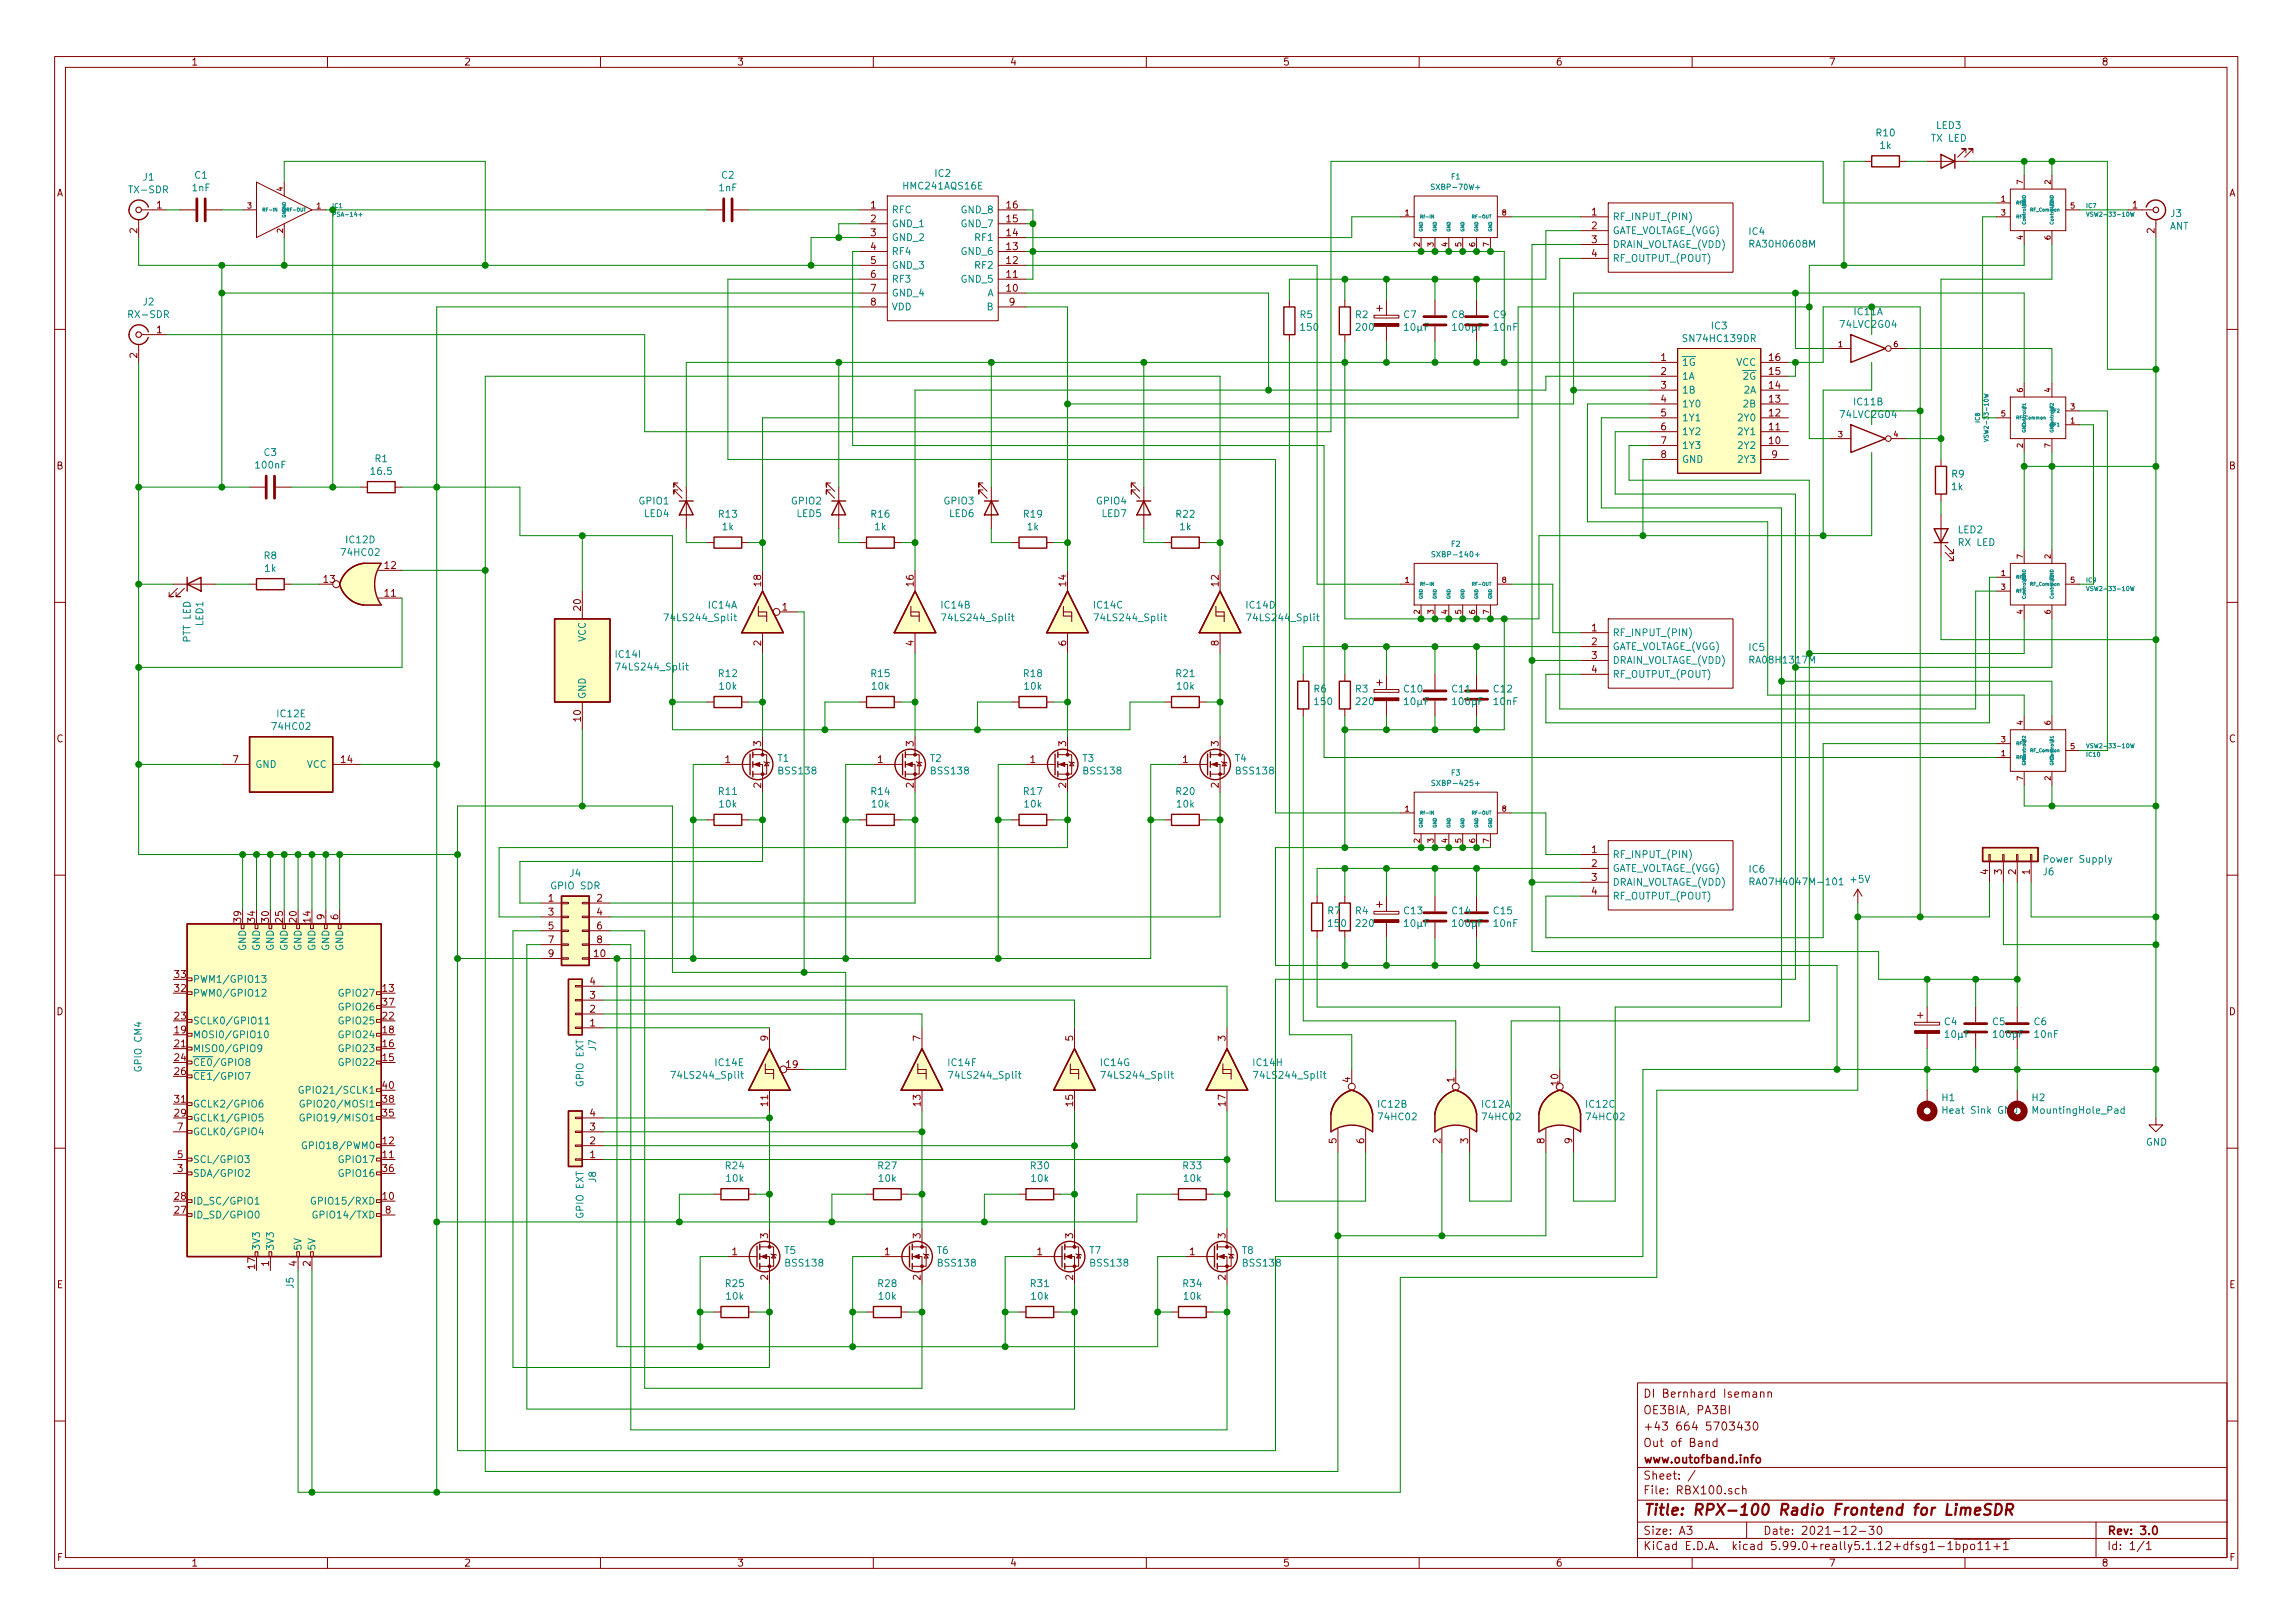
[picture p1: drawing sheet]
<svg xmlns="http://www.w3.org/2000/svg" width="297mm" height="210mm" viewBox="0 0 297 210" stroke-linecap="round" stroke-linejoin="round" font-family="sans-serif">
<defs><g id="words">
<text font-size="2" fill="#840000" x="212.8" y="196.3">Title: RPX-100 Radio Frontend for LimeSDR</text>
<g font-size="1.5" fill="#840000">
<text x="212.8" y="185.3">+43 664 5703430</text>
<text x="212.8" y="183.2">OE3BIA, PA3BI</text>
<text x="212.8" y="181.1">DI Bernhard Isemann</text>
<text x="212.8" y="191.7">Sheet: /</text>
<text x="212.8" y="189.6">www.outofband.info</text>
<text x="212.8" y="187.4">Out of Band</text>
<text x="212.8" y="193.6">File: RBX100.sch</text>
<text x="212.8" y="200.8">KiCad E.D.A. kicad 5.99.0+really5.1.12+dfsg1-1bpo11+1</text>
<text x="212.8" y="198.8">Size: A3</text>
<text x="228.4" y="198.8">Date: 2021-12-30</text>
<text x="272.9" y="198.8">Rev: 3.0</text>
<text x="272.9" y="200.8">Id: 1/1</text>
</g>
<g font-size="1.3" fill="#840000">
<text x="24.7" y="8.5">1</text>
<text x="60.1" y="8.5">2</text>
<text x="95.5" y="8.5">3</text>
<text x="130.8" y="8.5">4</text>
<text x="166.2" y="8.5">5</text>
<text x="201.5" y="8.5">6</text>
<text x="236.9" y="8.5">7</text>
<text x="272.2" y="8.5">8</text>
<text x="7.3" y="25.4">A</text>
<text x="20.3" y="27">1</text>
<text x="112.8" y="27">1</text>
<text x="112.8" y="28.8">2</text>
<text x="130.4" y="28.8">15</text>
<text x="130.4" y="27">16</text>
<text x="206.2" y="27.9">1</text>
<text x="206.2" y="29.7">2</text>
<text x="276.2" y="27">1</text>
<text x="288.7" y="25.4">A</text>
<text x="17.8" y="30.2" transform="rotate(-90 17.8 30.2)">2</text>
<text x="112.8" y="30.6">3</text>
<text x="112.8" y="32.4">4</text>
<text x="112.8" y="34.2">5</text>
<text x="112.8" y="36">6</text>
<text x="130.4" y="36">11</text>
<text x="130.4" y="34.2">12</text>
<text x="130.4" y="32.4">13</text>
<text x="130.4" y="30.6">14</text>
<text x="206.2" y="31.5">3</text>
<text x="206.2" y="33.3">4</text>
<text x="279.1" y="30.2" transform="rotate(-90 279.1 30.2)">2</text>
<text x="112.8" y="37.8">7</text>
<text x="112.8" y="39.6">8</text>
<text x="130.4" y="37.8">10</text>
<text x="130.8" y="39.6">9</text>
<text x="17.8" y="46.4" transform="rotate(-90 17.8 46.4)">2</text>
<text x="20.3" y="43.2">1</text>
<text x="215.2" y="46.8">1</text>
<text x="229.2" y="46.8">16</text>
<text x="215.2" y="48.6">2</text>
<text x="215.2" y="50.4">3</text>
<text x="215.2" y="52.2">4</text>
<text x="215.2" y="53.9">5</text>
<text x="229.2" y="53.9">12</text>
<text x="229.2" y="52.2">13</text>
<text x="229.2" y="50.4">14</text>
<text x="229.2" y="48.6">15</text>
<text x="215.2" y="55.7">6</text>
<text x="215.2" y="57.5">7</text>
<text x="215.2" y="59.3">8</text>
<text x="229.2" y="57.5">10</text>
<text x="229.2" y="55.7">11</text>
<text x="229.5" y="59.3">9</text>
<text x="7.3" y="60.8">B</text>
<text x="288.7" y="60.8">B</text>
<text x="42" y="75.5">13</text>
<text x="49.9" y="77.3">11</text>
<text x="49.9" y="73.7">12</text>
<text x="98.6" y="75.9" transform="rotate(-90 98.6 75.9)">18</text>
<text x="118.4" y="75.9" transform="rotate(-90 118.4 75.9)">16</text>
<text x="138.1" y="75.9" transform="rotate(-90 138.1 75.9)">14</text>
<text x="157.9" y="75.9" transform="rotate(-90 157.9 75.9)">12</text>
<text x="75.3" y="79.1" transform="rotate(-90 75.3 79.1)">20</text>
<text x="98.6" y="83.7" transform="rotate(-90 98.6 83.7)">2</text>
<text x="101.3" y="79.1">1</text>
<text x="118.4" y="83.7" transform="rotate(-90 118.4 83.7)">4</text>
<text x="138.1" y="83.7" transform="rotate(-90 138.1 83.7)">6</text>
<text x="157.9" y="83.7" transform="rotate(-90 157.9 83.7)">8</text>
<text x="206.2" y="81.8">1</text>
<text x="206.2" y="83.6">2</text>
<text x="206.2" y="85.4">3</text>
<text x="206.2" y="87.2">4</text>
<text x="75.3" y="93.4" transform="rotate(-90 75.3 93.4)">10</text>
<text x="7.3" y="96.2">C</text>
<text x="30.2" y="98.8">7</text>
<text x="44.2" y="98.8">14</text>
<text x="93.9" y="98.8">1</text>
<text x="98.6" y="96.7" transform="rotate(-90 98.6 96.7)">3</text>
<text x="113.7" y="98.8">1</text>
<text x="118.4" y="96.7" transform="rotate(-90 118.4 96.7)">3</text>
<text x="133.5" y="98.8">1</text>
<text x="138.1" y="96.7" transform="rotate(-90 138.1 96.7)">3</text>
<text x="153.2" y="98.8">1</text>
<text x="157.9" y="96.7" transform="rotate(-90 157.9 96.7)">3</text>
<text x="288.7" y="96.2">C</text>
<text x="98.6" y="102.1" transform="rotate(-90 98.6 102.1)">2</text>
<text x="118.4" y="102.1" transform="rotate(-90 118.4 102.1)">2</text>
<text x="138.1" y="102.1" transform="rotate(-90 138.1 102.1)">2</text>
<text x="157.9" y="102.1" transform="rotate(-90 157.9 102.1)">2</text>
<text x="206.2" y="110.5">1</text>
<text x="206.2" y="112.3">2</text>
<text x="257.5" y="113.3" transform="rotate(-90 257.5 113.3)">4</text>
<text x="259.3" y="113.3" transform="rotate(-90 259.3 113.3)">3</text>
<text x="261.1" y="113.3" transform="rotate(-90 261.1 113.3)">2</text>
<text x="262.9" y="113.3" transform="rotate(-90 262.9 113.3)">1</text>
<text x="31.3" y="119.5" transform="rotate(-90 31.3 119.5)">39</text>
<text x="33" y="119.5" transform="rotate(-90 33 119.5)">34</text>
<text x="34.8" y="119.5" transform="rotate(-90 34.8 119.5)">30</text>
<text x="36.6" y="119.5" transform="rotate(-90 36.6 119.5)">25</text>
<text x="38.4" y="119.5" transform="rotate(-90 38.4 119.5)">20</text>
<text x="40.2" y="119.5" transform="rotate(-90 40.2 119.5)">14</text>
<text x="42" y="119.1" transform="rotate(-90 42 119.1)">9</text>
<text x="43.8" y="119.1" transform="rotate(-90 43.8 119.1)">6</text>
<text x="71.1" y="116.8">1</text>
<text x="71.1" y="118.6">3</text>
<text x="77.3" y="116.8">2</text>
<text x="77.3" y="118.6">4</text>
<text x="206.2" y="114.1">3</text>
<text x="206.2" y="115.9">4</text>
<text x="71.1" y="120.4">5</text>
<text x="71.1" y="122.2">7</text>
<text x="71.1" y="124">9</text>
<text x="77" y="124">10</text>
<text x="77.3" y="120.4">6</text>
<text x="77.3" y="122.2">8</text>
<text x="7.3" y="131.5">D</text>
<text x="22.7" y="128.5">32</text>
<text x="22.7" y="126.7">33</text>
<text x="49.6" y="128.5">13</text>
<text x="49.6" y="130.3">37</text>
<text x="76.4" y="131.2">2</text>
<text x="76.4" y="129.4">3</text>
<text x="76.4" y="127.6">4</text>
<text x="288.7" y="131.5">D</text>
<text x="22.7" y="133.9">19</text>
<text x="22.7" y="135.7">21</text>
<text x="22.7" y="132.1">23</text>
<text x="22.7" y="137.5">24</text>
<text x="49.6" y="137.5">15</text>
<text x="49.6" y="135.7">16</text>
<text x="49.6" y="133.9">18</text>
<text x="49.6" y="132.1">22</text>
<text x="76.4" y="133">1</text>
<text x="99.5" y="134.8" transform="rotate(-90 99.5 134.8)">9</text>
<text x="119.3" y="134.8" transform="rotate(-90 119.3 134.8)">7</text>
<text x="139" y="134.8" transform="rotate(-90 139 134.8)">5</text>
<text x="158.8" y="134.8" transform="rotate(-90 158.8 134.8)">3</text>
<text x="22.7" y="139.3">26</text>
<text x="22.7" y="142.9">31</text>
<text x="49.6" y="142.9">38</text>
<text x="49.6" y="141.1">40</text>
<text x="99.5" y="143.3" transform="rotate(-90 99.5 143.3)">11</text>
<text x="101.9" y="138.4">19</text>
<text x="119.3" y="143.3" transform="rotate(-90 119.3 143.3)">13</text>
<text x="139" y="143.3" transform="rotate(-90 139 143.3)">15</text>
<text x="158.8" y="143.3" transform="rotate(-90 158.8 143.3)">17</text>
<text x="174.9" y="140.2" transform="rotate(-90 174.9 140.2)">4</text>
<text x="188.4" y="140.2" transform="rotate(-90 188.4 140.2)">1</text>
<text x="201.9" y="140.6" transform="rotate(-90 201.9 140.6)">10</text>
<text x="22.7" y="144.6">29</text>
<text x="23" y="146.4">7</text>
<text x="49.6" y="148.2">12</text>
<text x="49.6" y="144.6">35</text>
<text x="76.4" y="148.2">2</text>
<text x="76.4" y="146.4">3</text>
<text x="76.4" y="144.6">4</text>
<text x="173.1" y="148.1" transform="rotate(-90 173.1 148.1)">5</text>
<text x="176.7" y="148.1" transform="rotate(-90 176.7 148.1)">6</text>
<text x="186.6" y="148.1" transform="rotate(-90 186.6 148.1)">2</text>
<text x="190.2" y="148.1" transform="rotate(-90 190.2 148.1)">3</text>
<text x="200.1" y="148.1" transform="rotate(-90 200.1 148.1)">8</text>
<text x="203.7" y="148.1" transform="rotate(-90 203.7 148.1)">9</text>
<text x="22.7" y="155.4">28</text>
<text x="23" y="151.8">3</text>
<text x="23" y="150">5</text>
<text x="49.6" y="155.4">10</text>
<text x="49.6" y="150">11</text>
<text x="49.6" y="151.8">36</text>
<text x="76.4" y="150">1</text>
<text x="22.7" y="157.2">27</text>
<text x="49.9" y="157.2">8</text>
<text x="99.5" y="160.4" transform="rotate(-90 99.5 160.4)">3</text>
<text x="119.3" y="160.4" transform="rotate(-90 119.3 160.4)">3</text>
<text x="139" y="160.4" transform="rotate(-90 139 160.4)">3</text>
<text x="158.8" y="160.4" transform="rotate(-90 158.8 160.4)">3</text>
<text x="7.4" y="166.9">E</text>
<text x="33" y="164.4" transform="rotate(-90 33 164.4)">17</text>
<text x="34.8" y="164" transform="rotate(-90 34.8 164)">1</text>
<text x="38.4" y="164" transform="rotate(-90 38.4 164)">4</text>
<text x="40.2" y="164" transform="rotate(-90 40.2 164)">2</text>
<text x="94.8" y="162.6">1</text>
<text x="99.5" y="165.8" transform="rotate(-90 99.5 165.8)">2</text>
<text x="114.6" y="162.6">1</text>
<text x="119.3" y="165.8" transform="rotate(-90 119.3 165.8)">2</text>
<text x="134.4" y="162.6">1</text>
<text x="139" y="165.8" transform="rotate(-90 139 165.8)">2</text>
<text x="154.1" y="162.6">1</text>
<text x="158.8" y="165.8" transform="rotate(-90 158.8 165.8)">2</text>
<text x="288.8" y="166.9">E</text>
<text x="7.4" y="202.2">F</text>
<text x="24.7" y="202.9">1</text>
<text x="60.1" y="202.9">2</text>
<text x="95.5" y="202.9">3</text>
<text x="130.8" y="202.9">4</text>
<text x="166.2" y="202.9">5</text>
<text x="201.5" y="202.9">6</text>
<text x="236.9" y="202.9">7</text>
<text x="272.2" y="202.9">8</text>
<text x="288.8" y="202.2">F</text>
</g>
<g font-size="1.3" fill="#008484">
<text x="243.1" y="17.7">R10</text>
<text x="250.8" y="16.7">LED3</text>
<text x="18.6" y="23.4">J1</text>
<text x="25.3" y="23.1">C1</text>
<text x="93.5" y="23.1">C2</text>
<text x="121.2" y="22.9">IC2</text>
<text x="243.6" y="19.3">1k</text>
<text x="250.2" y="18.4">TX LED</text>
<text x="16.9" y="25">TX-SDR</text>
<text x="24.9" y="24.8">1nF</text>
<text x="93.2" y="24.8">1nF</text>
<text x="115.5" y="27.6">RFC</text>
<text x="115.5" y="29.4">GND_1</text>
<text x="117.2" y="24.5">HMC241AQS16E</text>
<text x="124.6" y="29.4">GND_7</text>
<text x="124.6" y="27.6">GND_8</text>
<text x="208.9" y="28.5">RF_INPUT_(PIN)</text>
<text x="281" y="29.8">ANT</text>
<text x="281.2" y="28.1">J3</text>
<text x="115.5" y="31.2">GND_2</text>
<text x="115.5" y="33">RF4</text>
<text x="115.5" y="34.8">GND_3</text>
<text x="124.6" y="33">GND_6</text>
<text x="126.4" y="34.8">RF2</text>
<text x="126.4" y="31.2">RF1</text>
<text x="208.9" y="30.3">GATE_VOLTAGE_(VGG)</text>
<text x="208.9" y="32.1">DRAIN_VOLTAGE_(VDD)</text>
<text x="208.9" y="33.9">RF_OUTPUT_(POUT)</text>
<text x="226.6" y="30.4">IC4</text>
<text x="226.9" y="32.1">RA30H0608M</text>
<text x="16.8" y="41.2">RX-SDR</text>
<text x="18.6" y="39.6">J2</text>
<text x="115.5" y="36.6">RF3</text>
<text x="115.5" y="38.4">GND_4</text>
<text x="115.5" y="40.2">VDD</text>
<text x="124.6" y="36.6">GND_5</text>
<text x="127.9" y="38.4">A</text>
<text x="127.9" y="40.2">B</text>
<text x="168.4" y="41.2">R5</text>
<text x="175.6" y="41.2">R2</text>
<text x="181.9" y="41.2">C7</text>
<text x="188.1" y="41.2">C8</text>
<text x="193.5" y="41.2">C9</text>
<text x="240.3" y="40.8">IC11A</text>
<text x="168.6" y="42.8">150</text>
<text x="175.8" y="42.8">200</text>
<text x="182" y="42.8">10µF</text>
<text x="188.3" y="42.8">100pF</text>
<text x="193.6" y="42.8">10nF</text>
<text x="217.9" y="47.4">1G</text>
<text x="218.3" y="44.3">SN74HC139DR</text>
<text x="221.7" y="42.7">IC3</text>
<text x="224.9" y="47.4">VCC</text>
<text x="238.5" y="42.5">74LVC2G04</text>
<text x="217.9" y="49.2">1A</text>
<text x="217.9" y="51">1B</text>
<text x="217.9" y="52.8">1Y0</text>
<text x="225.9" y="49.2">2G</text>
<text x="226" y="52.8">2B</text>
<text x="226" y="51">2A</text>
<text x="240.3" y="52.5">IC11B</text>
<text x="34.2" y="59.1">C3</text>
<text x="48.6" y="59.9">R1</text>
<text x="217.9" y="54.6">1Y1</text>
<text x="217.9" y="56.4">1Y2</text>
<text x="217.9" y="58.2">1Y3</text>
<text x="217.9" y="60">GND</text>
<text x="225.3" y="58.2">2Y2</text>
<text x="225.3" y="56.4">2Y1</text>
<text x="225.3" y="54.6">2Y0</text>
<text x="225.3" y="60">2Y3</text>
<text x="238.5" y="54.1">74LVC2G04</text>
<text x="33.2" y="60.7">100nF</text>
<text x="48.2" y="61.5">16.5</text>
<text x="82.8" y="65.4">GPIO1</text>
<text x="102.6" y="65.4">GPIO2</text>
<text x="122.3" y="65.4">GPIO3</text>
<text x="142.1" y="65.4">GPIO4</text>
<text x="252.8" y="61.9">R9</text>
<text x="252.9" y="63.5">1k</text>
<text x="44.9" y="70.4">IC12D</text>
<text x="83.5" y="67">LED4</text>
<text x="93.1" y="67.1">R13</text>
<text x="93.6" y="68.7">1k</text>
<text x="103.2" y="67">LED5</text>
<text x="112.9" y="67.1">R16</text>
<text x="113.4" y="68.7">1k</text>
<text x="123" y="67">LED6</text>
<text x="132.7" y="67.1">R19</text>
<text x="133.1" y="68.7">1k</text>
<text x="142.7" y="67">LED7</text>
<text x="152.4" y="67.1">R22</text>
<text x="152.9" y="68.7">1k</text>
<text x="253.7" y="69.1">LED2</text>
<text x="253.8" y="70.7">RX LED</text>
<text x="34.2" y="72.4">R8</text>
<text x="34.3" y="74.1">1k</text>
<text x="44.4" y="72">74HC02</text>
<text x="24.7" y="83.2" transform="rotate(-90 24.7 83.2)">PTT LED</text>
<text x="26.3" y="81.1" transform="rotate(-90 26.3 81.1)">LED1</text>
<text x="75.9" y="83.2" transform="rotate(-90 75.9 83.2)">VCC</text>
<text x="86.4" y="80.5">74LS244_Split</text>
<text x="91.8" y="78.8">IC14A</text>
<text x="122" y="78.8">IC14B</text>
<text x="122.4" y="80.5">74LS244_Split</text>
<text x="141.8" y="78.8">IC14C</text>
<text x="142.2" y="80.5">74LS244_Split</text>
<text x="161.5" y="78.8">IC14D</text>
<text x="161.9" y="80.5">74LS244_Split</text>
<text x="208.9" y="82.4">RF_INPUT_(PIN)</text>
<text x="79.9" y="85.2">IC14I</text>
<text x="80.2" y="86.9">74LS244_Split</text>
<text x="93.1" y="87.7">R12</text>
<text x="93.2" y="89.3">10k</text>
<text x="112.9" y="87.7">R15</text>
<text x="113" y="89.3">10k</text>
<text x="132.7" y="87.7">R18</text>
<text x="132.8" y="89.3">10k</text>
<text x="152.4" y="87.7">R21</text>
<text x="152.5" y="89.3">10k</text>
<text x="170.2" y="89.7">R6</text>
<text x="175.6" y="89.7">R3</text>
<text x="181.9" y="89.7">C10</text>
<text x="188.1" y="89.7">C11</text>
<text x="193.5" y="89.7">C12</text>
<text x="208.9" y="84.2">GATE_VOLTAGE_(VGG)</text>
<text x="208.9" y="86">DRAIN_VOLTAGE_(VDD)</text>
<text x="208.9" y="87.8">RF_OUTPUT_(POUT)</text>
<text x="226.6" y="84.3">IC5</text>
<text x="226.9" y="86">RA08H1317M</text>
<text x="35.4" y="94.6">74HC02</text>
<text x="36" y="92.9">IC12E</text>
<text x="75.9" y="90.6" transform="rotate(-90 75.9 90.6)">GND</text>
<text x="170.4" y="91.3">150</text>
<text x="175.8" y="91.3">220</text>
<text x="182" y="91.3">10µF</text>
<text x="188.3" y="91.3">100pF</text>
<text x="193.6" y="91.3">10nF</text>
<text x="33" y="99.5">GND</text>
<text x="39.7" y="99.5">VCC</text>
<text x="100.8" y="98.7">T1</text>
<text x="101" y="100.3">BSS138</text>
<text x="120.5" y="98.7">T2</text>
<text x="120.7" y="100.3">BSS138</text>
<text x="140.3" y="98.7">T3</text>
<text x="140.5" y="100.3">BSS138</text>
<text x="160" y="98.7">T4</text>
<text x="160.2" y="100.3">BSS138</text>
<text x="93.1" y="103">R11</text>
<text x="93.2" y="104.6">10k</text>
<text x="112.9" y="103">R14</text>
<text x="113" y="104.6">10k</text>
<text x="132.7" y="103">R17</text>
<text x="132.8" y="104.6">10k</text>
<text x="152.4" y="103">R20</text>
<text x="152.5" y="104.6">10k</text>
<text x="73.9" y="113.6">J4</text>
<text x="208.9" y="111.2">RF_INPUT_(PIN)</text>
<text x="208.9" y="112.9">GATE_VOLTAGE_(VGG)</text>
<text x="226.6" y="113.1">IC6</text>
<text x="264.7" y="113.4">J6</text>
<text x="265" y="111.8">Power Supply</text>
<text x="71.5" y="115.2">GPIO SDR</text>
<text x="172" y="118.4">R7</text>
<text x="175.6" y="118.4">R4</text>
<text x="181.9" y="118.4">C13</text>
<text x="188.1" y="118.4">C14</text>
<text x="193.5" y="118.4">C15</text>
<text x="208.9" y="114.7">DRAIN_VOLTAGE_(VDD)</text>
<text x="208.9" y="116.5">RF_OUTPUT_(POUT)</text>
<text x="227.5" y="114.7">RA07H4047M-101</text>
<text x="239.8" y="114.4">+5V</text>
<text x="31.9" y="123.2" transform="rotate(-90 31.9 123.2)">GND</text>
<text x="33.7" y="123.2" transform="rotate(-90 33.7 123.2)">GND</text>
<text x="35.5" y="123.2" transform="rotate(-90 35.5 123.2)">GND</text>
<text x="37.3" y="123.2" transform="rotate(-90 37.3 123.2)">GND</text>
<text x="39.1" y="123.2" transform="rotate(-90 39.1 123.2)">GND</text>
<text x="40.9" y="123.2" transform="rotate(-90 40.9 123.2)">GND</text>
<text x="42.7" y="123.2" transform="rotate(-90 42.7 123.2)">GND</text>
<text x="44.5" y="123.2" transform="rotate(-90 44.5 123.2)">GND</text>
<text x="172.2" y="120.1">150</text>
<text x="175.8" y="120.1">220</text>
<text x="182" y="120.1">10µF</text>
<text x="188.3" y="120.1">100pF</text>
<text x="193.6" y="120.1">10nF</text>
<text x="25" y="129.1">PWM0/GPIO12</text>
<text x="25" y="127.3">PWM1/GPIO13</text>
<text x="44.1" y="129.1">GPIO27</text>
<text x="44.1" y="130.9">GPIO26</text>
<text x="25" y="134.5">MOSI0/GPIO10</text>
<text x="25" y="136.3">MISO0/GPIO9</text>
<text x="25" y="132.7">SCLK0/GPIO11</text>
<text x="44.1" y="136.3">GPIO23</text>
<text x="44.1" y="134.5">GPIO24</text>
<text x="44.1" y="132.7">GPIO25</text>
<text x="77.2" y="136.1" transform="rotate(-90 77.2 136.1)">J7</text>
<text x="251.9" y="132.8">C4</text>
<text x="252.1" y="134.4">10µF</text>
<text x="258.1" y="132.8">C5</text>
<text x="258.3" y="134.4">100pF</text>
<text x="263.5" y="132.8">C6</text>
<text x="263.6" y="134.4">10nF</text>
<text x="18.4" y="138.7" transform="rotate(-90 18.4 138.7)">GPIO CM4</text>
<text x="25" y="138.1">CE0/GPIO8</text>
<text x="25" y="139.9">CE1/GPIO7</text>
<text x="25" y="143.5">GCLK2/GPIO6</text>
<text x="39.7" y="141.7">GPIO21/SCLK1</text>
<text x="39.9" y="143.5">GPIO20/MOSI1</text>
<text x="44.1" y="138.1">GPIO22</text>
<text x="75.6" y="140.7" transform="rotate(-90 75.6 140.7)">GPIO EXT</text>
<text x="87.3" y="139.7">74LS244_Split</text>
<text x="92.7" y="138.1">IC14E</text>
<text x="122.9" y="138.1">IC14F</text>
<text x="123.3" y="139.7">74LS244_Split</text>
<text x="142.6" y="138.1">IC14G</text>
<text x="143.1" y="139.7">74LS244_Split</text>
<text x="162.4" y="138.1">IC14H</text>
<text x="162.8" y="139.7">74LS244_Split</text>
<text x="178.6" y="143.5">IC12B</text>
<text x="192" y="143.5">IC12A</text>
<text x="205.5" y="143.5">IC12C</text>
<text x="251.6" y="142.7">H1</text>
<text x="263.3" y="142.7">H2</text>
<text x="25" y="145.3">GCLK1/GPIO5</text>
<text x="25" y="147.1">GCLK0/GPIO4</text>
<text x="39.9" y="145.3">GPIO19/MISO1</text>
<text x="40.1" y="148.9">GPIO18/PWM0</text>
<text x="178.7" y="145.1">74HC02</text>
<text x="192.2" y="145.1">74HC02</text>
<text x="205.7" y="145.1">74HC02</text>
<text x="252.1" y="144.3">Heat Sink GND</text>
<text x="263.6" y="144.3">MountingHole_Pad</text>
<text x="278" y="148.4">GND</text>
<text x="25" y="152.5">SDA/GPIO2</text>
<text x="25" y="150.7">SCL/GPIO3</text>
<text x="44.1" y="150.7">GPIO17</text>
<text x="44.1" y="152.5">GPIO16</text>
<text x="77.2" y="153.2" transform="rotate(-90 77.2 153.2)">J8</text>
<text x="94" y="151.5">R24</text>
<text x="94.1" y="153.1">10k</text>
<text x="113.8" y="151.5">R27</text>
<text x="113.9" y="153.1">10k</text>
<text x="133.6" y="151.5">R30</text>
<text x="133.7" y="153.1">10k</text>
<text x="153.3" y="151.5">R33</text>
<text x="153.4" y="153.1">10k</text>
<text x="25" y="157.8">ID_SD/GPIO0</text>
<text x="25" y="156.1">ID_SC/GPIO1</text>
<text x="41.2" y="156.1">GPIO15/RXD</text>
<text x="41.3" y="157.8">GPIO14/TXD</text>
<text x="75.6" y="157.7" transform="rotate(-90 75.6 157.7)">GPIO EXT</text>
<text x="33.7" y="162.1" transform="rotate(-90 33.7 162.1)">3V3</text>
<text x="35.5" y="162.1" transform="rotate(-90 35.5 162.1)">3V3</text>
<text x="38" y="166.9" transform="rotate(-90 38 166.9)">J5</text>
<text x="39.1" y="162.1" transform="rotate(-90 39.1 162.1)">5V</text>
<text x="40.9" y="162.1" transform="rotate(-90 40.9 162.1)">5V</text>
<text x="94" y="166.7">R25</text>
<text x="101.7" y="162.4">T5</text>
<text x="101.9" y="164.1">BSS138</text>
<text x="113.8" y="166.7">R28</text>
<text x="121.4" y="162.4">T6</text>
<text x="121.6" y="164.1">BSS138</text>
<text x="133.6" y="166.7">R31</text>
<text x="141.2" y="162.4">T7</text>
<text x="141.4" y="164.1">BSS138</text>
<text x="153.3" y="166.7">R34</text>
<text x="160.9" y="162.4">T8</text>
<text x="161.1" y="164.1">BSS138</text>
<text x="94.1" y="168.4">10k</text>
<text x="113.9" y="168.4">10k</text>
<text x="133.7" y="168.4">10k</text>
<text x="153.4" y="168.4">10k</text>
</g>
<g font-size="1" fill="#008484">
<text x="188" y="23.2">F1</text>
<text x="185.8" y="24.6">SXBP-70W+</text>
<text x="188" y="70.8">F2</text>
<text x="186" y="72.2">SXBP-140+</text>
<text x="186" y="101.8">SXBP-425+</text>
<text x="188" y="100.5">F3</text>
</g>
<g font-size="1" fill="#840000">
<text x="262" y="23.9" transform="rotate(-90 262 23.9)">7</text>
<text x="265.6" y="23.9" transform="rotate(-90 265.6 23.9)">2</text>
<text x="32.1" y="27">3</text>
<text x="36.6" y="24.8" transform="rotate(-90 36.6 24.8)">4</text>
<text x="41" y="27">1</text>
<text x="182" y="27.9">1</text>
<text x="194.6" y="27.9">8</text>
<text x="259.3" y="26.1">1</text>
<text x="259.3" y="27.9">3</text>
<text x="268.2" y="27">5</text>
<text x="36.6" y="30.2" transform="rotate(-90 36.6 30.2)">2</text>
<text x="183.9" y="31.9" transform="rotate(-90 183.9 31.9)">2</text>
<text x="185.7" y="31.9" transform="rotate(-90 185.7 31.9)">3</text>
<text x="187.5" y="31.9" transform="rotate(-90 187.5 31.9)">4</text>
<text x="189.3" y="31.9" transform="rotate(-90 189.3 31.9)">5</text>
<text x="191.1" y="31.9" transform="rotate(-90 191.1 31.9)">6</text>
<text x="192.9" y="31.9" transform="rotate(-90 192.9 31.9)">7</text>
<text x="262" y="31" transform="rotate(-90 262 31)">4</text>
<text x="265.6" y="31" transform="rotate(-90 265.6 31)">6</text>
<text x="238.2" y="45">1</text>
<text x="245.3" y="45">6</text>
<text x="259.3" y="53.9">5</text>
<text x="262" y="50.8" transform="rotate(-90 262 50.8)">6</text>
<text x="265.6" y="50.8" transform="rotate(-90 265.6 50.8)">4</text>
<text x="268.2" y="53.1">3</text>
<text x="238.2" y="56.6">3</text>
<text x="245.3" y="56.6">4</text>
<text x="262" y="58" transform="rotate(-90 262 58)">2</text>
<text x="265.6" y="58" transform="rotate(-90 265.6 58)">7</text>
<text x="268.2" y="54.8">1</text>
<text x="182" y="75.5">1</text>
<text x="194.6" y="75.5">8</text>
<text x="259.3" y="74.6">1</text>
<text x="259.3" y="76.4">3</text>
<text x="262" y="72.4" transform="rotate(-90 262 72.4)">7</text>
<text x="265.6" y="72.4" transform="rotate(-90 265.6 72.4)">2</text>
<text x="268.2" y="75.5">5</text>
<text x="183.9" y="79.5" transform="rotate(-90 183.9 79.5)">2</text>
<text x="185.7" y="79.5" transform="rotate(-90 185.7 79.5)">3</text>
<text x="187.5" y="79.5" transform="rotate(-90 187.5 79.5)">4</text>
<text x="189.3" y="79.5" transform="rotate(-90 189.3 79.5)">5</text>
<text x="191.1" y="79.5" transform="rotate(-90 191.1 79.5)">6</text>
<text x="192.9" y="79.5" transform="rotate(-90 192.9 79.5)">7</text>
<text x="262" y="79.5" transform="rotate(-90 262 79.5)">4</text>
<text x="265.6" y="79.5" transform="rotate(-90 265.6 79.5)">6</text>
<text x="262" y="93.9" transform="rotate(-90 262 93.9)">4</text>
<text x="265.6" y="93.9" transform="rotate(-90 265.6 93.9)">6</text>
<text x="259.3" y="98">1</text>
<text x="259.3" y="96.2">3</text>
<text x="262" y="101.1" transform="rotate(-90 262 101.1)">7</text>
<text x="265.6" y="101.1" transform="rotate(-90 265.6 101.1)">2</text>
<text x="268.2" y="97.1">5</text>
<text x="182" y="105.1">1</text>
<text x="194.6" y="105.1">8</text>
<text x="183.9" y="109.2" transform="rotate(-90 183.9 109.2)">2</text>
<text x="185.7" y="109.2" transform="rotate(-90 185.7 109.2)">3</text>
<text x="187.5" y="109.2" transform="rotate(-90 187.5 109.2)">4</text>
<text x="189.3" y="109.2" transform="rotate(-90 189.3 109.2)">5</text>
<text x="191.1" y="109.2" transform="rotate(-90 191.1 109.2)">6</text>
<text x="192.9" y="109.2" transform="rotate(-90 192.9 109.2)">7</text>
</g>
<g font-size=".8" fill="#008484">
<text x="43.1" y="26.9">IC1</text>
<text x="43.5" y="28.1">PSA-14+</text>
<text x="270.3" y="26.9">IC7</text>
<text x="270.8" y="28.1">VSW2-33-10W</text>
<text x="256.5" y="54.7" transform="rotate(-90 256.5 54.7)">IC8</text>
<text x="257.6" y="56.7" transform="rotate(-90 257.6 56.7)">VSW2-33-10W</text>
<text x="270.3" y="75.4">IC9</text>
<text x="270.8" y="76.5">VSW2-33-10W</text>
<text x="270.4" y="98">IC10</text>
<text x="270.8" y="96.9">VSW2-33-10W</text>
</g>
<g font-size=".6" fill="#008484">
<text x="33.9" y="27.4">RF-IN</text>
<text x="37" y="28.3" transform="rotate(-90 37 28.3)">GND</text>
<text x="37.4" y="27.4">RF-OUT</text>
<text x="183.9" y="28.3">Rf-IN</text>
<text x="191" y="28.3">RF-OUT</text>
<text x="261.1" y="26.5">RF1</text>
<text x="261.1" y="28.3">RF2</text>
<text x="262.4" y="29.2" transform="rotate(-90 262.4 29.2)">Control#2GND</text>
<text x="263.2" y="27.4">RF_Common</text>
<text x="266" y="29.2" transform="rotate(-90 266 29.2)">Control#1GND</text>
<text x="184.3" y="30.1" transform="rotate(-90 184.3 30.1)">GND</text>
<text x="186.1" y="30.1" transform="rotate(-90 186.1 30.1)">GND</text>
<text x="187.9" y="30.1" transform="rotate(-90 187.9 30.1)">GND</text>
<text x="189.7" y="30.1" transform="rotate(-90 189.7 30.1)">GND</text>
<text x="191.5" y="30.1" transform="rotate(-90 191.5 30.1)">GND</text>
<text x="193.3" y="30.1" transform="rotate(-90 193.3 30.1)">GND</text>
<text x="265.8" y="53.4">RF2</text>
<text x="261.1" y="54.3">RF_Common</text>
<text x="262.4" y="56.1" transform="rotate(-90 262.4 56.1)">GNDControl#1</text>
<text x="265.8" y="55.2">RF1</text>
<text x="266" y="56.1" transform="rotate(-90 266 56.1)">GNDControl#2</text>
<text x="183.9" y="75.9">Rf-IN</text>
<text x="184.3" y="77.7" transform="rotate(-90 184.3 77.7)">GND</text>
<text x="186.1" y="77.7" transform="rotate(-90 186.1 77.7)">GND</text>
<text x="187.9" y="77.7" transform="rotate(-90 187.9 77.7)">GND</text>
<text x="189.7" y="77.7" transform="rotate(-90 189.7 77.7)">GND</text>
<text x="191" y="75.9">RF-OUT</text>
<text x="191.5" y="77.7" transform="rotate(-90 191.5 77.7)">GND</text>
<text x="193.3" y="77.7" transform="rotate(-90 193.3 77.7)">GND</text>
<text x="261.1" y="75">RF1</text>
<text x="261.1" y="76.8">RF2</text>
<text x="262.4" y="77.7" transform="rotate(-90 262.4 77.7)">Control#2GND</text>
<text x="263.2" y="75.9">RF_Common</text>
<text x="266" y="77.7" transform="rotate(-90 266 77.7)">Control#1GND</text>
<text x="261.1" y="98.3">RF1</text>
<text x="261.1" y="96.6">RF2</text>
<text x="262.4" y="99.2" transform="rotate(-90 262.4 99.2)">GNDControl#2</text>
<text x="263.2" y="97.4">RF_Common</text>
<text x="266" y="99.2" transform="rotate(-90 266 99.2)">GNDControl#1</text>
<text x="183.9" y="105.5">Rf-IN</text>
<text x="184.3" y="107.3" transform="rotate(-90 184.3 107.3)">GND</text>
<text x="186.1" y="107.3" transform="rotate(-90 186.1 107.3)">GND</text>
<text x="187.9" y="107.3" transform="rotate(-90 187.9 107.3)">GND</text>
<text x="189.7" y="107.3" transform="rotate(-90 189.7 107.3)">GND</text>
<text x="191" y="105.5">RF-OUT</text>
<text x="191.5" y="107.3" transform="rotate(-90 191.5 107.3)">GND</text>
<text x="193.3" y="107.3" transform="rotate(-90 193.3 107.3)">GND</text>
</g>
</g></defs>
<g fill="none" stroke="#840000" stroke-width=".13">
<path d="M7.1 7.3h282.8v195.9h-282.8zM8.5 8.7h280v193.1h-280zM42.4 7.3v1.4M77.8 7.3v1.4M113.1 7.3v1.4M148.5 7.3v1.4M183.8 7.3v1.4M219.2 7.3v1.4M254.5 7.3v1.4M254.7 19.8v-.5h-.6h.6l-1.1 1.1M255.6 19.8v-.5h-.6h.6l-1.1 1.1M18 28.4v2.4"/>
<path d="M18.3 27.2h3.3M23.3 27.2h2M26.8 27.2h1.9M31.4 27.2h1.8M33.2 23.6l7.2 3.6-7.2 3.6zM36.8 23.6v1.8M36.8 29v1.8M40.4 27.2h1.8M91.6 27.2h2M95 27.2h2M111.4 27.2h3.5M111.4 38h3.5"/>
<path d="M111.4 36.2h3.5M111.4 34.4h3.5M111.4 32.6h3.5M111.4 30.8h3.5M111.4 29h3.5M111.4 39.8h3.5M114.9 25.4h14.4v16.2h-14.4zM129.3 27.2h3.6M129.3 38h3.6M129.3 36.2h3.6M129.3 34.4h3.6M129.3 32.6h3.6"/>
<path d="M129.3 30.8h3.6M129.3 29h3.6M129.3 39.8h3.6M167 38.9v.9M174.2 38.9v.9M178.3 39.9h.8M178.7 39.6v.7M179.6 38.9v1.9M181.4 28.1h1.8M183.2 25.4h10.8v5.4h-10.8zM184.1 30.8v1.8M185.9 30.8v1.8"/>
<path d="M185.9 38.9v1.9M187.7 30.8v1.8M189.5 30.8v1.8M191.3 30.8v1.8M191.3 38.9v1.9M193.1 30.8v1.8M194 28.1h1.8M204.7 28.1h3.6M204.7 29.9h3.6M204.7 31.7h3.6M204.7 33.5h3.6M208.3 26.3h16.2v9h-16.2z"/>
<path d="M241.6 20.9h.9M246.1 20.9h.9M249.6 20.9h5.4M258.6 28.1h1.8M258.6 26.3h1.8M260.4 24.5h7.2v5.4h-7.2zM262.2 22.7v1.8M262.2 29.9v1.8M265.8 22.7v1.8M265.8 29.9v1.8M267.6 27.2h1.8M275.7 27.2h3.2"/>
<path d="M279.3 28.4v2.4M7.1 42.7h1.4M18 44.6v2.3M18.3 43.4h3.3M167 43.4v.9M174.2 43.4v.9M178 40.8h3.2v.4h-3.2zM179.6 42.3v2M185.9 42.3v2M191.3 42.3v2M213.7 46.9h3.6M213.7 57.7h3.6"/>
<path d="M213.7 55.9h3.6M213.7 54.1h3.6M213.7 52.3h3.6M213.7 50.5h3.6M213.7 48.7h3.6M213.7 59.5h3.6M217.3 45.1h10.8v16.2h-10.8zM228.1 46.9h3.6M228.1 57.7h3.6M228.1 55.9h3.6M228.1 54.1h3.6M228.1 52.3h3.6"/>
<path d="M228.1 50.5h3.6M228.1 48.7h3.6M228.1 59.5h3.6M237.1 56.8h2.7M237.1 45.1h2.7M245 56.8h2M245 45.1h2M251.4 59.5v.9M258.6 54.1h1.8M260.4 51.4h7.2v5.4h-7.2zM262.2 49.6v1.8M262.2 56.8v1.8"/>
<path d="M265.8 49.6v1.8M265.8 56.8v1.8M267.6 55h1.8M267.6 53.2h1.8M288.5 42.7h1.4M7.1 78h1.4M22.5 75.7h5.3M23 76.2l-1.1 1.1h.6h-.6v-.5M23.9 76.2l-1.1 1.1h.5h-.5v-.5M32.3 75.7h.9M32.3 63.1h2M35.7 63.1h2"/>
<path d="M36.8 75.7h.9M41.3 75.7h1.8M46.7 63.1h.9M49 77.5h3.1M49 73.9h3.1M51.2 63.1h.9M75.4 76.6v3.6M87.8 62.6h-.5v.5v-.5l1.1 1M87.8 63.5h-.5v.5v-.5l1.1 1M88.9 63.1v5.4M91.6 70.3h.9M96.1 70.3h.9"/>
<path d="M98.2 79.3h1.1v1.2M98.2 78.6v1.2h1.1M98.8 73.9v2.7M101 79.3h2.3M107.6 62.6h-.6v.5v-.5l1.1 1M107.6 63.5h-.6v.5v-.5l1.1 1M108.7 63.1v5.4M111.4 70.3h.9M115.8 70.3h.9M118 79.3h1.1v1.2M118 78.6v1.2h1.1M118.5 73.9v2.7"/>
<path d="M127.3 62.6h-.5v.5v-.5l1.1 1M127.3 63.5h-.5v.5v-.5l1.1 1M128.4 63.1v5.4M131.1 70.3h.9M135.6 70.3h.9M137.8 79.3h1v1.2M137.8 78.6v1.2h1M138.3 73.9v2.7M147.1 62.6h-.5v.5v-.5l1 1M147.1 63.5h-.5v.5v-.5l1 1M148.2 63.1v5.4M150.9 70.3h.9"/>
<path d="M155.4 70.3h.9M157.5 79.3h1.1v1.2M157.5 78.6v1.2h1.1M158 73.9v2.7M181.4 75.7h1.8M183.2 73h10.8v5.4h-10.8zM184.1 78.4v1.8M185.9 78.4v1.8M187.7 78.4v1.8M189.5 78.4v1.8M191.3 78.4v1.8M193.1 78.4v1.8"/>
<path d="M194 75.7h1.8M251.4 64v.9M251.4 66.7v5.4M252 71.5l1.1 1.1v-.5v.5h-.6M252 70.7l1.1 1v-.5v.5h-.6M258.6 74.8h1.8M258.6 76.6h1.8M260.4 73h7.2v5.4h-7.2zM262.2 71.2v1.8M262.2 78.4v1.8M265.8 71.2v1.8M265.8 78.4v1.8"/>
<path d="M267.6 75.7h1.8M288.5 78h1.4M28.7 99h3.6M43.1 99h3.6M75.4 90.9v3.6M91.6 90.9h.9M93.4 99h3.8M96.1 90.9h.9M97.5 99h1.3v3.6M97.5 97.8h1.8v2.5h-1.8M98.8 82v2.7M98.8 95.4v2.4"/>
<path d="M99 98.7v.1h.6h.1M99.3 98.8l.3 .4h-.6zM111.4 90.9h.9M113.1 99h3.8M115.8 90.9h.9M117.3 99h1.2v3.6M117.3 97.8h1.8v2.5h-1.8M118.5 82v2.7M118.5 95.4v2.4M118.7 98.7l.1 .1h.5h.1M119.1 98.8l.2 .4h-.5zM131.1 90.9h.9"/>
<path d="M132.9 99h3.8M135.6 90.9h.9M137 99h1.3v3.6M137 97.8h1.8v2.5h-1.8M138.3 82v2.7M138.3 95.4v2.4M138.5 98.7l.1 .1h.5h.1M138.8 98.8l.3 .4h-.5zM150.9 90.9h.9M152.7 99h3.7M155.4 90.9h.9M156.8 99h1.2v3.6"/>
<path d="M156.8 97.8h1.8v2.5h-1.8M158 82v2.7M158 95.4v2.4M158.2 98.7l.1 .1h.6M158.6 98.8l.3 .4h-.6zM168.8 87.4v.9M168.8 91.8v.9M174.2 87.4v.9M174.2 91.8v.9M178 89.3h3.2v.4h-3.2zM178.3 88.4h.8M178.7 88.1v.7"/>
<path d="M179.6 87.4v1.9M179.6 90.8v1.9M185.9 87.4v1.9M185.9 90.8v1.9M191.3 87.4v1.9M191.3 90.8v1.9M204.7 82h3.6M204.7 83.8h3.6M204.7 85.6h3.6M204.7 87.4h3.6M208.3 80.2h16.2v9h-16.2zM258.6 98.1h1.8"/>
<path d="M258.6 96.3h1.8M260.4 94.5h7.2v5.4h-7.2zM262.2 92.7v1.8M262.2 99.9v1.8M265.8 92.7v1.8M265.8 99.9v1.8M267.6 97.2h1.8M7.1 113.4h1.4M31.3 119.7h.3v.6h-.3zM33 119.7h.4v.6h-.4zM34.8 119.7h.4v.6h-.4zM36.6 119.7h.4v.6h-.4z"/>
<path d="M38.4 119.7h.4v.6h-.4zM40.2 119.7h.4v.6h-.4zM42 119.7h.4v.6h-.4zM42.2 117.9v1.8M43.8 119.7h.4v.6h-.4zM44 117.9v1.8M70 117h2.7M70 118.8h2.7M72.7 118.7h.9v.2h-.9zM72.7 116.9h.9v.2h-.9zM75.4 118.7h.9v.2h-.9zM75.4 116.9h.9v.2h-.9z"/>
<path d="M76.3 117h2.7M76.3 118.8h2.7M91.6 106.2h.9M96.1 106.2h.9M111.4 106.2h.9M115.8 106.2h.9M131.1 106.2h.9M135.6 106.2h.9M150.9 106.2h.9M155.4 106.2h.9M170.6 116.1v.9M174.2 116.1v.9"/>
<path d="M178 118.1h3.2v.3h-3.2zM178.3 117.2h.8M178.7 116.8v.7M179.6 116.1v2M179.6 119.5v2M181.4 105.3h1.8M183.2 102.6h10.8v5.4h-10.8zM184.1 108v1.8M185.9 108v1.8M185.9 116.1v2M185.9 119.5v2M187.7 108v1.8"/>
<path d="M189.5 108v1.8M191.3 108v1.8M191.3 116.1v2M191.3 119.5v2M193.1 108v1.8M194 105.3h1.8M204.7 110.7h3.6M204.7 112.5h3.6M204.7 114.3h3.6M204.7 116.1h3.6M208.3 108.9h16.2v9h-16.2zM240.7 115.2l-.6 .9"/>
<path d="M240.7 115.2v1.8M240.7 115.2l.5 .9M257.6 110.7h.2v.9h-.2zM257.7 111.6v2.7M259.4 110.7h.2v.9h-.2zM259.5 111.6v2.7M261.2 110.7h.2v.9h-.2zM261.3 111.6v2.7M263 110.7h.2v.9h-.2zM263.1 111.6v2.7M288.5 113.4h1.4M24.2 126.7h.7v.3h-.7z"/>
<path d="M24.2 128.5h.7v.3h-.7zM24.2 132.1h.7v.3h-.7zM24.2 133.9h.7v.3h-.7zM24.2 135.7h.7v.3h-.7zM24.2 137.5h.7v.3h-.7zM24.2 139.3h.7v.3h-.7zM48.8 128.5h.6v.3h-.6zM48.8 130.3h.6v.3h-.6zM48.8 132.1h.6v.3h-.6zM48.8 133.9h.6v.3h-.6zM48.8 135.7h.6v.3h-.6zM48.8 137.5h.6v.3h-.6z"/>
<path d="M70 124.2h2.7M70 120.6h2.7M70 122.4h2.7M72.7 124.1h.9v.2h-.9zM72.7 122.3h.9v.2h-.9zM72.7 120.5h.9v.2h-.9zM74.5 127.7h.9v.2h-.9zM74.5 129.5h.9v.2h-.9zM74.5 133.1h.9v.1h-.9zM74.5 131.3h.9v.1h-.9zM75.4 124.1h.9v.2h-.9zM75.4 122.3h.9v.2h-.9z"/>
<path d="M75.4 120.5h.9v.2h-.9zM75.4 133.2h2.7M75.4 131.4h2.7M75.4 129.6h2.7M75.4 127.8h2.7M76.3 124.2h2.7M76.3 120.6h2.7M76.3 122.4h2.7M99.1 138.5h1.1v1.3M99.1 137.8v1.3h1.1M99.7 133.2v2.6M101.9 138.5h2.3"/>
<path d="M118.9 138.5h1.1v1.3M118.9 137.8v1.3h1.1M119.4 133.2v2.6M138.7 138.5h1v1.3M138.7 137.8v1.3h1M139.2 133.2v2.6M158.4 138.5h1.1v1.3M158.4 137.8v1.3h1.1M158.9 133.2v2.6M170.6 120.6v.9M174.2 120.6v.9M175.1 138.5v1.8"/>
<path d="M188.6 138.5v1.8M202.1 138.5v1.8M248 132.4h3.3v.4h-3.3zM248.4 131.5h.7M248.7 131.2v.7M249.6 130.5v1.9M249.6 133.9v1.9M255.9 130.5v1.9M255.9 133.9v1.9M261.3 130.5v1.9M261.3 133.9v1.9M7.1 148.7h1.4"/>
<path d="M22.5 150.2h1.7M22.5 146.6h1.7M22.5 152h1.7M24.2 142.9h.7v.3h-.7zM24.2 144.6h.7v.4h-.7zM24.2 146.4h.7v.4h-.7zM24.2 150h.7v.4h-.7zM24.2 151.8h.7v.4h-.7zM24.2 155.4h.7v.4h-.7zM24.2 157.2h.7v.4h-.7zM48.8 141.1h.6v.3h-.6zM48.8 142.9h.6v.3h-.6z"/>
<path d="M48.8 144.6h.6v.4h-.6zM48.8 148.2h.6v.4h-.6zM48.8 150h.6v.4h-.6zM48.8 151.8h.6v.4h-.6zM48.8 155.4h.6v.4h-.6zM48.8 157.2h.6v.4h-.6zM49.4 157.4h1.8M74.5 144.7h.9v.2h-.9zM74.5 146.5h.9v.2h-.9zM74.5 150.1h.9v.2h-.9zM74.5 148.3h.9v.2h-.9zM75.4 150.2h2.7"/>
<path d="M75.4 148.4h2.7M75.4 146.6h2.7M75.4 144.8h2.7M92.5 154.7h.9M97 154.7h.9M99.7 141.2v2.7M99.7 159.2v2.3M112.3 154.7h.8M116.7 154.7h.9M119.4 141.2v2.7M119.4 159.2v2.3M132 154.7h.9"/>
<path d="M136.5 154.7h.9M139.2 141.2v2.7M139.2 159.2v2.3M151.8 154.7h.9M156.3 154.7h.9M158.9 141.2v2.7M158.9 159.2v2.3M173.3 146.3v3M176.9 146.3v3M186.8 146.3v3M190.4 146.3v3M200.3 146.3v3"/>
<path d="M203.8 146.3v3M249.6 141.2v1.8M261.3 141.2v1.8M279.3 144.8v.9h.9l-.9 .9-.9-.9h.9M288.5 148.7h1.4M33 162.2h.4v.6h-.4zM34.8 162.2h.4v.6h-.4zM35 162.8v1.8M38.4 162.2h.4v.6h-.4zM38.6 162.8v1.8M40.2 162.2h.4v.6h-.4zM40.4 162.8v1.8"/>
<path d="M92.5 170h.9M94.3 162.8h3.8M97 170h.9M98.4 162.8h1.3v3.6M98.4 161.5h1.8v2.5h-1.8M99.9 162.4v.1h.6l.1 .1M100.2 162.5l.3 .5h-.6zM112.3 170h.8M114 162.8h3.8M116.7 170h.9M118.2 162.8h1.2v3.6M118.2 161.5h1.8v2.5h-1.8"/>
<path d="M119.6 162.4l.1 .1h.5l.1 .1M120 162.5l.2 .5h-.5zM132 170h.9M133.8 162.8h3.8M136.5 170h.9M137.9 162.8h1.3v3.6M137.9 161.5h1.8v2.5h-1.8M139.4 162.4l.1 .1h.5l.1 .1M139.7 162.5l.3 .5h-.5zM151.8 170h.9M153.6 162.8h3.7M156.3 170h.9"/>
<path d="M157.7 162.8h1.2v3.6M157.7 161.5h1.8v2.5h-1.8M159.1 162.4l.1 .1h.6v.1M159.5 162.5l.3 .5h-.6zM212.1 179.1h76.4v22.7h-76.4zM7.1 184.1h1.4M212.1 199.3h76.4M212.1 197.2h76.4M212.1 194.3h76.4M212.1 190.1h76.4M218.5 197.7h.7l-.4 .4 .3 .1v.5l-.1 .1-.5-.1M219.6 190.5l-.9 1.4"/>
<path d="M221 186.8l.1-.1h.3v.7M222.4 186.7h-.3l-.2 .2 .1 .4 .1 .1 .3-.1M222.4 186.3v1.1M223 182.6l.5-.1v-.2l-.1-.2h-.4v1.1h.4l.2-.2a.29 .29 0 0 0-.3-.4M224 182.1v1.1M225.3 192.9l-.3-.1-.2 .2v.4l.2 .1h.3M225.3 184.2l-.2 .7h.6M225.6 184.6v.7M225.7 192.9l.2-.1 .2 .1 .1 .6M225.7 192.5v1M226 184.2h.7l-.3 .4 .3 .1v.5l-.2 .1-.5-.1M226.3 197.2v2.1"/>
<path d="M227.1 180.4h.4l.1 .6M227.2 184.3l.2-.1a.56 .56 0 0 1 .3 .5 .56 .56 0 0 1-.3 .6l-.2-.1-.1-.3zM227.6 180.6h-.4a.2 .2 0 0 0-.2 .2 .2 .2 0 0 0 .2 .2h.4M228.1 180.4l.1-.1 .3 .1v.6M228.1 180.3v.7M229 180.4h.1a.26 .26 0 0 1 .4 .1v.5M229 180.3v.7M239.8 197.8l.4-.1 .2 .3-.6 .8h.6M240.9 198.4h.8M242.1 197.7h.6l-.3 .4 .3 .1v.5l-.1 .1-.5-.1M243.3 197.8l.1-.1a.56 .56 0 0 1 .4 .5 .56 .56 0 0 1-.4 .6 .71 .71 0 0 1-.1-1zM253.1 199.4h7.2"/>
<path d="M253.4 199.7v1.1M258.7 199.9v.9M271.5 197.2v4.6M277.8 199.6l-.9 1.4M288.5 184.1h1.4M42.4 201.8v1.4M77.8 201.8v1.4M113.1 201.8v1.4M148.5 201.8v1.4M183.8 201.8v1.4M219.2 201.8v1.4M250 200.8h.6"/>
<path d="M251.1 200.4h.8M252.3 200l.3-.3v1.1M252.3 200.8h.6M253.4 200.1h.3l.2 .2-.1 .4-.1 .1-.3-.1M254.4 200.1h.3l.2 .2-.1 .4-.1 .1-.3-.1M254.4 200.1v1M254.5 201.8v1.4M255.3 200.1h.2h.3v.6l-.2 .1-.3-.1zM256.2 200l.3-.3v1.1M256.2 200.8h.6M257.2 200l.3-.3v1.1M257.2 200.8h.6"/>
<path d="M258.3 200.4h.8M259.5 200l.3-.3v1.1M259.5 200.8h.7M278.1 200l.3-.3v1.1M278.1 200.8h.6"/>
<circle cx="244.6" cy="56.8" r=".36"/>
<circle cx="244.6" cy="45.1" r=".36"/>
<circle cx="43.6" cy="75.7" r=".45"/>
<circle cx="100.6" cy="79.3" r=".45"/>
<circle cx="101.5" cy="138.5" r=".45"/>
<circle cx="175.1" cy="140.8" r=".45"/>
<circle cx="188.6" cy="140.8" r=".45"/>
<circle cx="202.1" cy="140.8" r=".45"/>
</g>
<path d="M227.5 188.9l.2-.1 .3 .1v.5l-.2 .1-.3-.1zM279 197.8l.1-.1a.58 .58 0 0 1 .4 .5 .58 .58 0 0 1-.2 .5l-.1 .1a.57 .57 0 0 1-.4-.5 .57 .57 0 0 1 .2-.5z" fill="none" stroke="#840000" stroke-width=".22"/>
<path d="M254.1 195.4a.35 .35 0 0 1 .6 .1l-.1 .7M254.7 195.5a.33 .33 0 0 1 .3-.2 .33 .33 0 0 1 .3 .2l-.1 .7M255.8 195.8l.7-.2v-.2l-.4-.1-.2 .2v.7h.1h.4M258 194.9l-.2-.1-.5 .1a.33 .33 0 0 0-.2 .3 .33 .33 0 0 0 .3 .3l.2 .1a.34 .34 0 0 1 .3 .4 .34 .34 0 0 1-.4 .2h-.5M258.6 194.8a.69 .69 0 0 1 .7 .4 .69 .69 0 0 1-.2 .8l-.4 .2h-.3zM259.9 195.6h.6a.4 .4 0 0 0 .3-.4 .4 .4 0 0 0-.3-.4h-.5l-.2 1.4M260.3 195.6l.4 .6" fill="none" stroke="#840000" stroke-width=".29"/>
<g fill="none" stroke="#840000" stroke-width=".18">
<path d="M19.2 26.8a1.27 1.27 0 0 0-1.9-.7 1.27 1.27 0 0 0-.1 2.1 1.27 1.27 0 0 0 2-.7M166.3 39.8h1.4v3.6h-1.4zM173.5 39.8h1.4v3.6h-1.4zM242.5 20.2h3.6v1.4h-3.6zM251.4 20l1.8 .9-1.8 .9zM253.2 20v1.8M278 26.8a1.27 1.27 0 0 1 2-.7 1.27 1.27 0 0 1 0 2.1 1.27 1.27 0 0 1-2-.7M19.2 43a1.27 1.27 0 0 0-1.9-.7 1.27 1.27 0 0 0-.1 2 1.27 1.27 0 0 0 2-.6M239.8 55l4.5 1.8-4.5 1.8zM239.8 43.4l4.5 1.7-4.5 1.8zM24.2 75.7l1.8-.9v1.8zM24.2 74.8v1.8"/>
<path d="M33.2 75h3.6v1.4h-3.6zM44 75.7a3.7 3.7 0 0 0 3.1 2.7M47.1 73a3.7 3.7 0 0 0-3.1 2.7M47.1 73h2.3a4.7 4.7 0 0 0 0 5.4h-2.3M47.6 62.4h3.6v1.4h-3.6zM88 64.9h1.8M88.9 64.9l.9 1.8h-1.8zM92.5 69.6h3.6v1.4h-3.6zM98.8 76.6l2.7 5.4h-5.4zM107.8 64.9h1.8M108.7 64.9l.9 1.8h-1.8zM112.3 69.6h3.5v1.4h-3.5z"/>
<path d="M118.5 76.6l2.7 5.4h-5.4zM127.5 64.9h1.8M128.4 64.9l.9 1.8h-1.8zM132 69.6h3.6v1.4h-3.6zM138.3 76.6l2.7 5.4h-5.4zM147.3 64.9h1.8M148.2 64.9l.9 1.8h-1.8zM151.8 69.6h3.6v1.4h-3.6zM158 76.6l2.7 5.4h-5.3zM250.5 68.5h1.8l-.9 1.8zM250.5 70.3h1.8M250.7 60.4h1.5v3.6h-1.5z"/>
<path d="M32.3 95.4h10.8v7.2h-10.8zM71.8 80.2h7.2v10.7h-7.2zM92.5 90.2h3.6v1.5h-3.6zM97.2 97.7v2.7M97.5 97.4v.7M97.5 98.7v.7M97.5 99.9v.7M112.3 90.2h3.5v1.5h-3.5zM116.9 97.7v2.7M117.3 97.4v.7M117.3 98.7v.7M117.3 99.9v.7"/>
<path d="M132 90.2h3.6v1.5h-3.6zM136.7 97.7v2.7M137 97.4v.7M137 98.7v.7M137 99.9v.7M151.8 90.2h3.6v1.5h-3.6zM156.4 97.7v2.7M156.8 97.4v.7M156.8 98.7v.7M156.8 99.9v.7M168.1 88.3h1.4v3.5h-1.4zM173.5 88.3h1.4v3.5h-1.4z"/>
<path d="M24.2 119.7h25.2v43.1h-25.2zM72.7 116.1h3.6v9h-3.6zM92.5 105.5h3.6v1.4h-3.6zM112.3 105.5h3.5v1.4h-3.5zM132 105.5h3.6v1.4h-3.6zM151.8 105.5h3.6v1.4h-3.6zM169.9 117h1.4v3.6h-1.4zM173.5 117h1.4v3.6h-1.4zM256.8 109.8h7.2v1.8h-7.2zM73.6 126.9h1.8v7.2h-1.8zM99.7 135.8l2.7 5.4h-5.4zM119.4 135.8l2.7 5.4h-5.4z"/>
<path d="M139.2 135.8l2.7 5.4h-5.4zM158.9 135.8l2.7 5.4h-5.3zM73.6 143.9h1.8v7.2h-1.8zM93.4 154h3.6v1.4h-3.6zM113.1 154h3.6v1.4h-3.6zM132.9 154h3.6v1.4h-3.6zM152.7 154h3.6v1.4h-3.6zM172.4 144.4v2.2a4.7 4.7 0 0 1 5.4 0v-2.2M175.1 141.2a3.7 3.7 0 0 0-2.7 3.2M175.1 141.2a3.7 3.7 0 0 1 2.7 3.2M185.9 144.4v2.2a4.7 4.7 0 0 1 5.4 0v-2.2M188.6 141.2a3.7 3.7 0 0 0-2.7 3.2"/>
<path d="M188.6 141.2a3.7 3.7 0 0 1 2.7 3.2M199.4 144.4v2.2a4.7 4.7 0 0 1 5.3 0v-2.2M202 141.2a3.7 3.7 0 0 0-2.7 3.2M202.1 141.2a3.7 3.7 0 0 1 2.7 3.2M93.4 169.3h3.6v1.4h-3.6zM98.1 161.4v2.7M98.4 161.2v.7M98.4 162.4v.7M98.4 163.7v.7M113.1 169.3h3.6v1.4h-3.6zM117.8 161.4v2.7M118.2 161.2v.7"/>
<path d="M118.2 162.4v.7M118.2 163.7v.7M132.9 169.3h3.6v1.4h-3.6zM137.6 161.4v2.7M137.9 161.2v.7M137.9 162.4v.7M137.9 163.7v.7M152.7 169.3h3.6v1.4h-3.6zM157.3 161.4v2.7M157.7 161.2v.7M157.7 162.4v.7M157.7 163.7v.7"/>
<circle cx="98.2" cy="99" r="1.98"/>
<circle cx="117.9" cy="99" r="1.98"/>
<circle cx="137.7" cy="99" r="1.98"/>
<circle cx="157.4" cy="99" r="1.98"/>
<circle cx="99" cy="162.8" r="1.98"/>
<circle cx="118.8" cy="162.8" r="1.98"/>
<circle cx="138.6" cy="162.8" r="1.98"/>
<circle cx="158.3" cy="162.8" r="1.98"/>
</g>
<g fill="none" stroke="#840000" stroke-width=".9">
<circle cx="249.6" cy="143.9" r=".9"/>
<circle cx="261.3" cy="143.9" r=".9"/>
</g>
<g fill="none" stroke="#008484" stroke-width=".13">
<path d="M35.9 26.9v.5l-.3-.5v.5M36.6 26.7h.4l-.4 .2h.4M36.6 26.3a.22 .22 0 0 1 .3-.1 .22 .22 0 0 1 .1 .3h-.4zM37.2 27.2l.2-.1v-.2h-.2v.5M43.2 27.8l.3-.1v-.2h-.3v.5M46.5 27.8h.4M185.7 27.8v.5l-.2-.5v.5M185.8 23.9h-.4a.29 .29 0 0 0 .4 .4l-.1 .2h-.3M190.7 28.1l.3-.1-.1-.2h-.2v.5M191.2 24.3h.5M218.8 27.5a1.04 1.04 0 0 1 0 1.3M270.3 27.5l.2 .5 .1-.5"/>
<path d="M276 27.5l.1 .5 .1-.4 .1 .4 .2-.5M257 56.9l.6 .1-.6 .2M257 51l.6 .2-.4 .1 .4 .1-.6 .1M264.8 54.1h.1v.2M86 79.5h.6l-.4 .9M95.1 79.8h.3M95.2 79.5v.8l.2 .1M121.9 79.5h.6l-.3 .9M131 79.8h.4M131.1 79.5v.8l.3 .1M141.7 79.5h.6l-.4 .9M150.8 79.8h.3"/>
<path d="M150.9 79.5v.8l.2 .1M161.5 79.5h.6l-.4 .9M170.5 79.8h.4M170.7 79.5v.8l.2 .1M185.7 75.4v.5l-.2-.5v.5M185.9 71.5h-.4a.29 .29 0 0 0 .3 .4l.1 .1-.2 .1h-.2M190.7 75.7l.3-.1-.1-.2h-.2v.5M191.1 71.9h.5M270.3 76l.2 .5 .1-.5M276 76l.1 .5 .1-.4 .1 .4 .2-.5M79.7 85.9h.6l-.3 .9M88.8 86.2h.4"/>
<path d="M88.9 85.9v.8l.3 .1M218.8 81.3a1.04 1.04 0 0 1 0 1.4M270.3 96.3l.2 .6 .1-.6M276 96.3l.1 .6 .1-.4 .1 .4 .2-.6M185.7 105.1v.4l-.2-.4v.4M185.9 101.1h-.4a.29 .29 0 0 0 .3 .4l.1 .2-.2 .1-.2-.1M190.7 105.3h.3l-.1-.2h-.2v.4M191.1 101.5h.5M218.8 110.1a1.04 1.04 0 0 1 0 1.3M226.7 114.2h.4l.1-.2v-.2l-.5-.1v.9M226.9 114.2l.3 .4M238.3 114l.2-.3v.9"/>
<path d="M238.3 114.6h.5M273.1 111.1l.3 .6M273.6 111.1l-.3 .8-.2 .1M31.8 138.9h.6l-.4 .9M32 137.5l-.2-.2 .2-.2h.2l.1 .1v.2l-.4 .2-.1 .1v.2l.2 .1h.2l.2-.1-.1-.3-.1-.1M33.5 132.7h.5M33.9 135.7l-.2 .2h-.2l-.1-.2 .1-.3 .2-.1 .2 .1a.59 .59 0 0 1-.3 .8h-.1M33.9 126.4h.6l-.3 .3 .2 .1 .1 .3-.2 .2-.4-.1M33.9 128.2h.4l.2 .2-.6 .7h.6M34.4 133.6l.1-.1a.49 .49 0 0 1 .3 .5 .49 .49 0 0 1-.3 .4 .59 .59 0 0 1-.1-.8zM34.4 132l.2-.2v.9M34.4 132.7h.5"/>
<path d="M86.9 138.8h.6l-.4 .9M96 139.1h.3M96.1 138.8v.8l.2 .1M122.8 138.8h.6l-.3 .9M131.9 139.1h.4M132 138.8v.8l.3 .1M142.6 138.8h.6l-.4 .9M151.7 139.1h.3M151.8 138.8v.8l.2 .1M162.4 138.8h.6l-.4 .9M171.4 139.1h.4M171.6 138.8v.8l.2 .1"/>
<path d="M31.7 149.7h.6l-.3 .4h.2v.5h-.4l-.1-.1M31.8 151.6l.3-.1 .2 .3-.5 .6h.5M33 155.4l.3-.3v.9M33 156h.6M33.1 157l.2-.1a.48 .48 0 0 1 .3 .4 .48 .48 0 0 1-.3 .5l-.3-.3zM33.8 146.1l-.2 .6h.5M34 142.5l-.3 .1a.62 .62 0 0 0 0 .8l.3-.1v-.3l-.3-.1-.1 .1M34 146.4v.6M34 144.3h-.4v.5l.1-.1h.3v.4l-.1 .1-.3-.1M39.2 140.8a.41 .41 0 0 0-.5 .4 .41 .41 0 0 0 .5 .4l.1-.3h-.2M39.4 144.4a.41 .41 0 0 0-.5 .4 .41 .41 0 0 0 .5 .4v-.4h-.2M39.4 142.6a.41 .41 0 0 0-.5 .4 .41 .41 0 0 0 .5 .4v-.4h-.2"/>
<path d="M39.7 148a.42 .42 0 0 0-.6 .4 .42 .42 0 0 0 .6 .4v-.4h-.2M40.8 155.2a.41 .41 0 0 0-.5 .4 .41 .41 0 0 0 .5 .4l.1-.4h-.2M41 157a.41 .41 0 0 0-.5 .4 .41 .41 0 0 0 .5 .4l.1-.4h-.2M251.7 143.3v.9M251.7 143.8h.5M260.8 143.3a.45 .45 0 0 1 .5 .5 .45 .45 0 0 1-.5 .4zM275.2 143.7l-.3-.1-.2 .2 .1 .4h.4M275.2 143.3v.9"/>
</g>
<g fill="#ffffc2" stroke="#ffffc2" stroke-width=".13">
<path d="M32.3 95.4h10.8v7.2h-10.8z"/>
<path d="M256.8 109.8h7.2v1.8h-7.2z"/>
<path d="M186.9 142.2l.8-.6 .9-.4 .9 3.6-3.6-.4a3.6 3.6 0 0 1 1-2.2z"/>
<path d="M188.6 141.2a3.7 3.7 0 0 1 2.7 3.2l-3.7 .4z"/>
<path d="M191.3 144.4v2.2z"/>
<path d="M185.9 144.4v2.2z"/>
<path d="M185.9 144.4h5.4v2.2a4.7 4.7 0 0 0-5.4 0z"/>
<path d="M173.5 142.2l.7-.6 .9-.4 .9 3.6-3.6-.4a3.6 3.6 0 0 1 1.1-2.2z"/>
<path d="M175.1 141.2a3.7 3.7 0 0 1 2.7 3.2l-3.6 .4z"/>
<path d="M177.8 144.4v2.2z"/>
<path d="M172.4 144.4v2.2z"/>
<path d="M172.4 144.4h5.4v2.2a4.7 4.7 0 0 0-5.4 0z"/>
<path d="M200.4 142.2l.8-.6 .8-.4 1 3.6-3.7-.4a3.6 3.6 0 0 1 1.1-2.2z"/>
<path d="M202.1 141.2a3.7 3.7 0 0 1 2.7 3.2l-3.7 .4z"/>
<path d="M204.7 144.4v2.2z"/>
<path d="M199.4 144.4v2.2z"/>
<path d="M199.4 144.4h5.3v2.2a4.7 4.7 0 0 0-5.3 0z"/>
<path d="M44 75.7l3.5-1-.4 3.7a3.7 3.7 0 0 1-3.1-2.7z"/>
<path d="M44.9 74.1a3.7 3.7 0 0 1 2.2-1.1l.4 3.6-3.5-.9 .3-.8z"/>
<path d="M47.1 73h2.3z"/>
<path d="M47.1 78.4h2.3z"/>
<path d="M47.1 73h2.3a4.7 4.7 0 0 0 0 5.4h-2.3z"/>
<path d="M118.5 76.6l2.7 5.4h-5.4z"/>
<path d="M98.8 76.6l2.7 5.4h-5.4z"/>
<path d="M138.3 76.6l2.7 5.4h-5.4z"/>
<path d="M158 76.6l2.7 5.4h-5.3z"/>
<path d="M99.7 135.8l2.7 5.4h-5.4z"/>
<path d="M119.4 135.8l2.7 5.4h-5.4z"/>
<path d="M139.2 135.8l2.7 5.4h-5.4z"/>
<path d="M158.9 135.8l2.7 5.4h-5.3z"/>
<path d="M73.6 143.9h1.8v7.2h-1.8z"/>
<path d="M73.6 126.9h1.8v7.2h-1.8z"/>
<path d="M71.8 80.2h7.2v10.7h-7.2z"/>
<path d="M72.7 116.1h3.6v9h-3.6z"/>
<path d="M24.2 119.7h25.2v43.1h-25.2z"/>
<path d="M217.3 45.1h10.8v16.2h-10.8z"/>
</g>
<g fill="#840000" stroke="#840000" stroke-width=".13">
<path d="M117.5 99l.7-.2v.5z"/>
<path d="M157 99l.7-.2v.5z"/>
<path d="M178 119.1h3.2v.4h-3.2z"/>
<path d="M178 90.4h3.2v.4h-3.2z"/>
<path d="M178 41.9h3.2v.4h-3.2z"/>
<path d="M97.7 99l.7-.2v.5z"/>
<path d="M137.2 99l.7-.2v.5z"/>
<path d="M98.6 162.8l.7-.3v.6z"/>
<path d="M118.4 162.8l.7-.3v.6z"/>
<path d="M138.1 162.8l.7-.3v.6z"/>
<path d="M157.9 162.8l.7-.3v.6z"/>
<path d="M248 133.5h3.3v.4h-3.3z"/>
<circle cx="118.5" cy="100.3" r=".18"/>
<circle cx="118.5" cy="97.8" r=".18"/>
<circle cx="158" cy="100.3" r=".18"/>
<circle cx="158" cy="97.8" r=".18"/>
<circle cx="98.8" cy="100.3" r=".18"/>
<circle cx="98.8" cy="97.8" r=".18"/>
<circle cx="138.3" cy="100.3" r=".18"/>
<circle cx="138.3" cy="97.8" r=".18"/>
<circle cx="99.7" cy="164" r=".18"/>
<circle cx="99.7" cy="161.5" r=".18"/>
<circle cx="119.4" cy="164" r=".18"/>
<circle cx="119.4" cy="161.5" r=".18"/>
<circle cx="139.2" cy="164" r=".18"/>
<circle cx="139.2" cy="161.5" r=".18"/>
<circle cx="158.9" cy="164" r=".18"/>
<circle cx="158.9" cy="161.5" r=".18"/>
</g>
<g fill="none" stroke="#840000" stroke-width=".36">
<path d="M25.5 25.8v2.8M26.6 25.8v2.8M93.8 25.8v2.8M94.8 25.8v2.8M184.4 42.1h2.9M184.4 41h2.9M189.8 42.1h2.9M189.8 41h2.9M34.5 61.7v2.8M35.6 61.7v2.8M184.4 90.6h2.9M184.4 89.5h2.9"/>
<path d="M189.8 90.6h2.9M189.8 89.5h2.9M184.4 119.3h2.9M184.4 118.2h2.9M189.8 119.3h2.9M189.8 118.2h2.9M254.5 133.7h2.9M254.5 132.6h2.9M259.9 133.7h2.9M259.9 132.6h2.9"/>
</g>
<g fill="none" stroke="#840000" stroke-width=".14">
<circle cx="18" cy="27.2" r=".36"/>
<circle cx="279.3" cy="27.2" r=".36"/>
<circle cx="18" cy="43.4" r=".36"/>
</g>
<g fill="none" stroke="#008400" stroke-width=".13">
<path d="M18 30.8v3.6h93.4M21.6 27.2h1.7M28.7 27.2h2.7M28.7 34.4v28.7M28.7 38h82.7M36.8 23.6v-2.7h26.1v13.5M36.8 30.8v3.6M42.2 27.2h49.4M43.1 27.2v35.9M97 27.2h14.4M111.4 39.8h-54.8v153.5M111.4 29h-2.7v1.8"/>
<path d="M111.4 36.2h-17.1v23.3h70.9v45.8h16.2M111.4 32.6h-.9v25.1h61v40.4h87.1M111.4 30.8h-6.3v3.6M132.9 27.2h.9v9h-.9M132.9 39.8h5.4v34.1M132.9 34.4h37.7v41.3h10.8M132.9 32.6h62v14.3M132.9 38h31.4v12.5M132.9 29h.9M174.2 36.2v2.7M179.6 36.2v2.7M181.4 28.1h-6.3v2.7h-42.2"/>
<path d="M185.9 36.2v2.7M191.3 36.2v2.7M195.8 28.1h8.9M204.7 29.9h-4.4v6.3h-33.3v2.7M204.7 33.5h-2.6v58.3h53.8v-15.2h2.7M204.7 31.7h-6.2v91.6h44.9v3.6h17.9M232.6 38v7.1h4.5M234.4 39.8h-37.7v14.3h-97.9v19.8M241.6 20.9h-2.7v13.5M242.5 39.8v3.6M247 20.9h2.6M255 20.9h18v26.9h6.3"/>
<path d="M258.6 28.1h-1.8v26h1.8M258.6 26.3h-22.4v-5.4h-63.8v35h-88.9v-12.5h-61.9M262.2 31.7v2.7h-27.8v22.4h2.7M262.2 20.9v1.8M265.8 31.7v4.5h-14.4v23.3M265.8 20.9v1.8M269.4 27.2h6.3M279.3 30.8v114M18 46.9v63.8h41.3M108.7 46.9v16.2M128.4 46.9v16.2M148.2 46.9v16.2"/>
<path d="M167 44.3v89.8h8.1v4.4M174.2 44.3v35.9h25.2v-10.8h43.1v-10.8M179.6 44.3v2.6M185.9 44.3v2.6M191.3 44.3v2.6M203.8 50.5h9.9M213.7 52.3h-8.1v15.3h23.4v22.4h33.2v2.7M213.7 48.7h-13.4v1.8h-81.8v23.4M213.7 46.9h-124.8v16.2M213.7 57.7h-2.7v4.5h23.4v70.1h-38.6v23.3h-5.4v-6.3M213.7 54.1h-6.3v11.7h23.4v64.7h-21.6v25.1h-5.4v-6.3M213.7 59.5h-.9v9.9"/>
<path d="M213.7 55.9h-4.5v8.1h23.4v62.9h-67.4v28.7h11.7v-6.3M231.7 46.9h4.5v-7.1h12.5v79M232.6 46.9v1.8h-.9M242.5 46.9v3.6h-6.3v18.9M247 45.1h18.8v4.5M247 56.8h4.4M248.7 53.2h-6.2v1.8M262.2 49.6v-11.6h-58.4v14.3h-65.5M262.2 58.6v12.6M265.8 58.6v12.6M269.4 55h1.8v20.7h-1.8M269.4 53.2h3.6v44h-3.6"/>
<path d="M18 63.1h14.3M18 75.7h4.5M27.8 75.7h4.5M37.7 63.1h9M37.7 75.7h3.6M52.1 73.9h10.8M52.1 77.5v9h-34.1M52.1 63.1h15.3v6.3h19.7v25.1h59.3v-3.6h4.5M75.4 69.4v7.2M88.9 68.5v1.8h2.7M97 70.3h1.8M103.3 79.3h.9v46.7"/>
<path d="M108.7 68.5v1.8h2.7M116.7 70.3h1.8M128.4 68.5v1.8h2.7M136.5 70.3h1.8M148.2 68.5v1.8h2.7M156.3 70.3h1.7M158 73.9v-25.2h-95.1v141.9h110.4v-41.3M195.8 75.7h5.4v6.3h3.5M251.4 64.9v1.8M251.4 72.1v10.8h27.9M258.6 74.8h-.9v18.8h-57.4v-6.2h4.4M262.2 60.4h17.1"/>
<path d="M18 99h10.7M46.7 99h9.9M75.4 94.5v9.9M87.1 90.9h4.5M93.4 99h-3.6v25.2M97 90.9h1.8M98.8 84.7v10.7M111.4 90.9h-4.5v3.6M113.1 99h-3.5v25.2M116.7 90.9h1.8M118.5 84.7v10.7M131.1 90.9h-4.5v3.6"/>
<path d="M132.9 99h-3.6v25.2M136.5 90.9h1.8M138.3 84.7v10.7M152.7 99h-3.6v25.2h-70.1M156.3 90.9h1.7M158 84.7v10.7M168.8 92.7v39.6h19.8v6.2M174.2 83.8v3.6M174.2 92.7v17.1M179.6 83.8v3.6M179.6 92.7v1.8M185.9 83.8v3.6"/>
<path d="M185.9 92.7v1.8M191.3 83.8v3.6M191.3 92.7v1.8M194.9 80.2v14.3h-20.7M198.5 85.6h6.2M204.7 83.8h-35.9v3.6M230.8 88.3h35v4.4M258.6 96.3h-22.4v25.2h-35.9v-5.4h4.4M262.2 80.2v4.5h-27.8M265.8 80.2v6.3h-33.2M31.4 110.7v7.2M33.2 110.7v7.2"/>
<path d="M35 110.7v7.2M36.8 110.7v7.2M38.6 110.7v7.2M40.4 110.7v7.2M42.2 110.7v7.2M44 110.7v7.2M89.8 106.2h1.8M97 106.2h1.8M98.8 102.6v9h-31.4v5.4h2.6M109.6 106.2h1.8M116.7 106.2h1.8M118.5 102.6v14.4h-39.5"/>
<path d="M129.3 106.2h1.8M136.5 106.2h1.8M138.3 102.6v7.2h-73.6v9h5.3M149.1 106.2h1.8M156.3 106.2h1.7M158 102.6v16.2h-79M174.2 112.5v3.6M179.6 112.5v3.6M185.9 112.5v3.6M191.3 112.5v3.6M193.1 109.8h-27.9v15.3h72.8v13.4M195.8 105.3h4.5v5.4h4.4"/>
<path d="M198.5 114.3h6.2M204.7 112.5h-34.1v3.6M240.7 117v24.2h-26.1v24.3h-33.2v27.8h-142.8v-28.7M257.7 114.3v4.5h-17M259.5 114.3v8.1h19.8M261.3 114.3v16.2M262.2 101.7v2.7h17.1M263.1 114.3v4.5h16.2M265.8 101.7v2.7M59.3 124.2h10.7M70 120.6h-3.5v56.6h33.2v-10.8M70 122.4h-1.8v60.1h71v-16.1"/>
<path d="M78.1 131.4h41.3v1.8M78.1 129.6h61.1v3.6M78.1 127.8h80.8v5.4M78.1 133.2h21.6M79 122.4h2.7v62.8h77.2v-18.8M79 120.6h4.5v59.2h35.9v-13.4M79.9 124.2v50.3h70.1v-11.7h3.6M104.2 138.5h5.4v-12.5h-22.5v-21.6h-27.8v83.5h105.9v-25.1h47.6v-24.3h66.5M170.6 121.5v9h31.5v8M174.2 121.5v3.6M179.6 121.5v3.6M185.9 121.5v3.6"/>
<path d="M191.3 121.5v3.6M249.6 126.9v3.6M249.6 135.8v5.4M255.9 126.9v3.6M255.9 135.8v2.7M261.3 135.8v5.4M78.1 146.6h41.3M78.1 144.8h21.6M78.1 150.2h80.8M78.1 148.4h61.1M92.5 154.7h-4.5v3.6M97.9 154.7h1.8"/>
<path d="M99.7 143.9v15.3M112.3 154.7h-4.5v3.6M117.6 154.7h1.8M119.4 143.9v15.3M132 154.7h-4.5v3.6M137.4 154.7h1.8M139.2 143.9v15.3M151.8 154.7h-4.5v3.6h-90.7M157.2 154.7h1.7M158.9 143.9v15.3M186.8 149.3v10.8M200.3 149.3v10.8h-27"/>
<path d="M40.4 164.6v28.7M90.7 170h1.8M94.3 162.8h-3.6v11.7M97.9 170h1.8M110.5 170h1.8M114 162.8h-3.5v11.7M117.6 170h1.8M130.2 170h1.8M133.8 162.8h-3.6v11.7M137.4 170h1.8M150 170h1.8M157.2 170h1.7"/>
</g>
<g fill="#008400" stroke="#008400" stroke-width=".18">
<circle cx="187.7" cy="32.6" r=".36"/>
<circle cx="158" cy="90.9" r=".36"/>
<circle cx="118.5" cy="106.2" r=".36"/>
<circle cx="59.3" cy="124.2" r=".36"/>
<circle cx="261.3" cy="126.9" r=".36"/>
<circle cx="185.9" cy="125.1" r=".36"/>
<circle cx="98.8" cy="106.2" r=".36"/>
<circle cx="179.6" cy="125.1" r=".36"/>
<circle cx="185.9" cy="32.6" r=".36"/>
<circle cx="184.1" cy="32.6" r=".36"/>
<circle cx="158" cy="106.2" r=".36"/>
<circle cx="138.3" cy="106.2" r=".36"/>
<circle cx="185.9" cy="36.2" r=".36"/>
<circle cx="119.4" cy="154.7" r=".36"/>
<circle cx="139.2" cy="154.7" r=".36"/>
<circle cx="179.6" cy="83.8" r=".36"/>
<circle cx="158.9" cy="154.7" r=".36"/>
<circle cx="88" cy="158.3" r=".36"/>
<circle cx="56.6" cy="158.3" r=".36"/>
<circle cx="185.9" cy="83.8" r=".36"/>
<circle cx="158.9" cy="150.2" r=".36"/>
<circle cx="191.3" cy="83.8" r=".36"/>
<circle cx="139.2" cy="148.4" r=".36"/>
<circle cx="179.6" cy="36.2" r=".36"/>
<circle cx="99.7" cy="154.7" r=".36"/>
<circle cx="119.4" cy="146.6" r=".36"/>
<circle cx="99.7" cy="144.8" r=".36"/>
<circle cx="198.5" cy="85.6" r=".36"/>
<circle cx="75.4" cy="69.4" r=".36"/>
<circle cx="261.3" cy="138.5" r=".36"/>
<circle cx="59.3" cy="110.7" r=".36"/>
<circle cx="255.9" cy="138.5" r=".36"/>
<circle cx="75.4" cy="104.4" r=".36"/>
<circle cx="104.2" cy="126" r=".36"/>
<circle cx="109.6" cy="106.2" r=".36"/>
<circle cx="98.8" cy="70.3" r=".36"/>
<circle cx="179.6" cy="94.5" r=".36"/>
<circle cx="238" cy="138.5" r=".36"/>
<circle cx="185.9" cy="94.5" r=".36"/>
<circle cx="174.2" cy="94.5" r=".36"/>
<circle cx="173.3" cy="160.1" r=".36"/>
<circle cx="105.1" cy="34.4" r=".36"/>
<circle cx="179.6" cy="46.9" r=".36"/>
<circle cx="28.7" cy="34.4" r=".36"/>
<circle cx="28.7" cy="38" r=".36"/>
<circle cx="185.9" cy="46.9" r=".36"/>
<circle cx="174.2" cy="46.9" r=".36"/>
<circle cx="249.6" cy="138.5" r=".36"/>
<circle cx="179.6" cy="112.5" r=".36"/>
<circle cx="118.5" cy="70.3" r=".36"/>
<circle cx="138.3" cy="70.3" r=".36"/>
<circle cx="185.9" cy="112.5" r=".36"/>
<circle cx="158" cy="70.3" r=".36"/>
<circle cx="98.8" cy="90.9" r=".36"/>
<circle cx="118.5" cy="90.9" r=".36"/>
<circle cx="191.3" cy="112.5" r=".36"/>
<circle cx="138.3" cy="90.9" r=".36"/>
<circle cx="255.9" cy="126.9" r=".36"/>
<circle cx="35" cy="110.7" r=".36"/>
<circle cx="238.9" cy="34.4" r=".36"/>
<circle cx="18" cy="86.5" r=".36"/>
<circle cx="18" cy="99" r=".36"/>
<circle cx="262.2" cy="20.9" r=".36"/>
<circle cx="56.6" cy="99" r=".36"/>
<circle cx="31.4" cy="110.7" r=".36"/>
<circle cx="279.3" cy="82.9" r=".36"/>
<circle cx="44" cy="110.7" r=".36"/>
<circle cx="42.2" cy="110.7" r=".36"/>
<circle cx="251.4" cy="56.8" r=".36"/>
<circle cx="40.4" cy="110.7" r=".36"/>
<circle cx="38.6" cy="110.7" r=".36"/>
<circle cx="36.8" cy="110.7" r=".36"/>
<circle cx="18" cy="75.7" r=".36"/>
<circle cx="33.2" cy="110.7" r=".36"/>
<circle cx="40.4" cy="193.3" r=".36"/>
<circle cx="56.6" cy="193.3" r=".36"/>
<circle cx="62.9" cy="73.9" r=".36"/>
<circle cx="89.8" cy="124.2" r=".36"/>
<circle cx="230.8" cy="88.3" r=".36"/>
<circle cx="232.6" cy="86.5" r=".36"/>
<circle cx="99.7" cy="170" r=".36"/>
<circle cx="119.4" cy="170" r=".36"/>
<circle cx="139.2" cy="170" r=".36"/>
<circle cx="186.8" cy="160.1" r=".36"/>
<circle cx="158.9" cy="170" r=".36"/>
<circle cx="110.5" cy="174.5" r=".36"/>
<circle cx="89.8" cy="106.2" r=".36"/>
<circle cx="109.6" cy="124.2" r=".36"/>
<circle cx="129.3" cy="106.2" r=".36"/>
<circle cx="129.3" cy="124.2" r=".36"/>
<circle cx="149.1" cy="106.2" r=".36"/>
<circle cx="87.1" cy="90.9" r=".36"/>
<circle cx="106.9" cy="94.5" r=".36"/>
<circle cx="126.6" cy="94.5" r=".36"/>
<circle cx="28.7" cy="63.1" r=".36"/>
<circle cx="18" cy="63.1" r=".36"/>
<circle cx="43.1" cy="63.1" r=".36"/>
<circle cx="90.7" cy="170" r=".36"/>
<circle cx="110.5" cy="170" r=".36"/>
<circle cx="90.7" cy="174.5" r=".36"/>
<circle cx="130.2" cy="170" r=".36"/>
<circle cx="130.2" cy="174.5" r=".36"/>
<circle cx="150" cy="170" r=".36"/>
<circle cx="279.3" cy="122.4" r=".36"/>
<circle cx="107.8" cy="158.3" r=".36"/>
<circle cx="127.5" cy="158.3" r=".36"/>
<circle cx="279.3" cy="118.8" r=".36"/>
<circle cx="249.6" cy="126.9" r=".36"/>
<circle cx="138.3" cy="52.3" r=".36"/>
<circle cx="191.3" cy="125.1" r=".36"/>
<circle cx="56.6" cy="63.1" r=".36"/>
<circle cx="43.1" cy="27.2" r=".36"/>
<circle cx="191.3" cy="46.9" r=".36"/>
<circle cx="193.1" cy="80.2" r=".36"/>
<circle cx="279.3" cy="60.4" r=".36"/>
<circle cx="191.3" cy="80.2" r=".36"/>
<circle cx="189.5" cy="80.2" r=".36"/>
<circle cx="187.7" cy="80.2" r=".36"/>
<circle cx="185.9" cy="80.2" r=".36"/>
<circle cx="184.1" cy="80.2" r=".36"/>
<circle cx="279.3" cy="47.8" r=".36"/>
<circle cx="194.9" cy="46.9" r=".36"/>
<circle cx="265.8" cy="20.9" r=".36"/>
<circle cx="232.6" cy="46.9" r=".36"/>
<circle cx="164.3" cy="50.5" r=".36"/>
<circle cx="174.2" cy="125.1" r=".36"/>
<circle cx="265.8" cy="60.4" r=".36"/>
<circle cx="191.3" cy="94.5" r=".36"/>
<circle cx="133.8" cy="32.6" r=".36"/>
<circle cx="133.8" cy="29" r=".36"/>
<circle cx="191.3" cy="109.8" r=".36"/>
<circle cx="189.5" cy="109.8" r=".36"/>
<circle cx="187.7" cy="109.8" r=".36"/>
<circle cx="185.9" cy="109.8" r=".36"/>
<circle cx="36.8" cy="34.4" r=".36"/>
<circle cx="184.1" cy="109.8" r=".36"/>
<circle cx="174.2" cy="109.8" r=".36"/>
<circle cx="234.4" cy="84.7" r=".36"/>
<circle cx="191.3" cy="32.6" r=".36"/>
<circle cx="234.4" cy="39.8" r=".36"/>
<circle cx="79.9" cy="124.2" r=".36"/>
<circle cx="174.2" cy="112.5" r=".36"/>
<circle cx="174.2" cy="83.8" r=".36"/>
<circle cx="174.2" cy="36.2" r=".36"/>
<circle cx="148.2" cy="46.9" r=".36"/>
<circle cx="128.4" cy="46.9" r=".36"/>
<circle cx="279.3" cy="138.5" r=".36"/>
<circle cx="108.7" cy="46.9" r=".36"/>
<circle cx="198.5" cy="114.3" r=".36"/>
<circle cx="193.1" cy="32.6" r=".36"/>
<circle cx="62.9" cy="34.4" r=".36"/>
<circle cx="191.3" cy="36.2" r=".36"/>
<circle cx="232.6" cy="38" r=".36"/>
<circle cx="189.5" cy="32.6" r=".36"/>
<circle cx="248.7" cy="53.2" r=".36"/>
<circle cx="236.2" cy="69.4" r=".36"/>
<circle cx="203.8" cy="50.5" r=".36"/>
<circle cx="212.8" cy="69.4" r=".36"/>
<circle cx="242.5" cy="39.8" r=".36"/>
<circle cx="265.8" cy="104.4" r=".36"/>
<circle cx="279.3" cy="104.4" r=".36"/>
<circle cx="108.7" cy="30.8" r=".36"/>
<circle cx="262.2" cy="60.4" r=".36"/>
<circle cx="240.7" cy="118.8" r=".36"/>
<circle cx="248.7" cy="118.8" r=".36"/>
<circle cx="194.9" cy="80.2" r=".36"/>
</g>
<use href="#words"/>
</svg>
